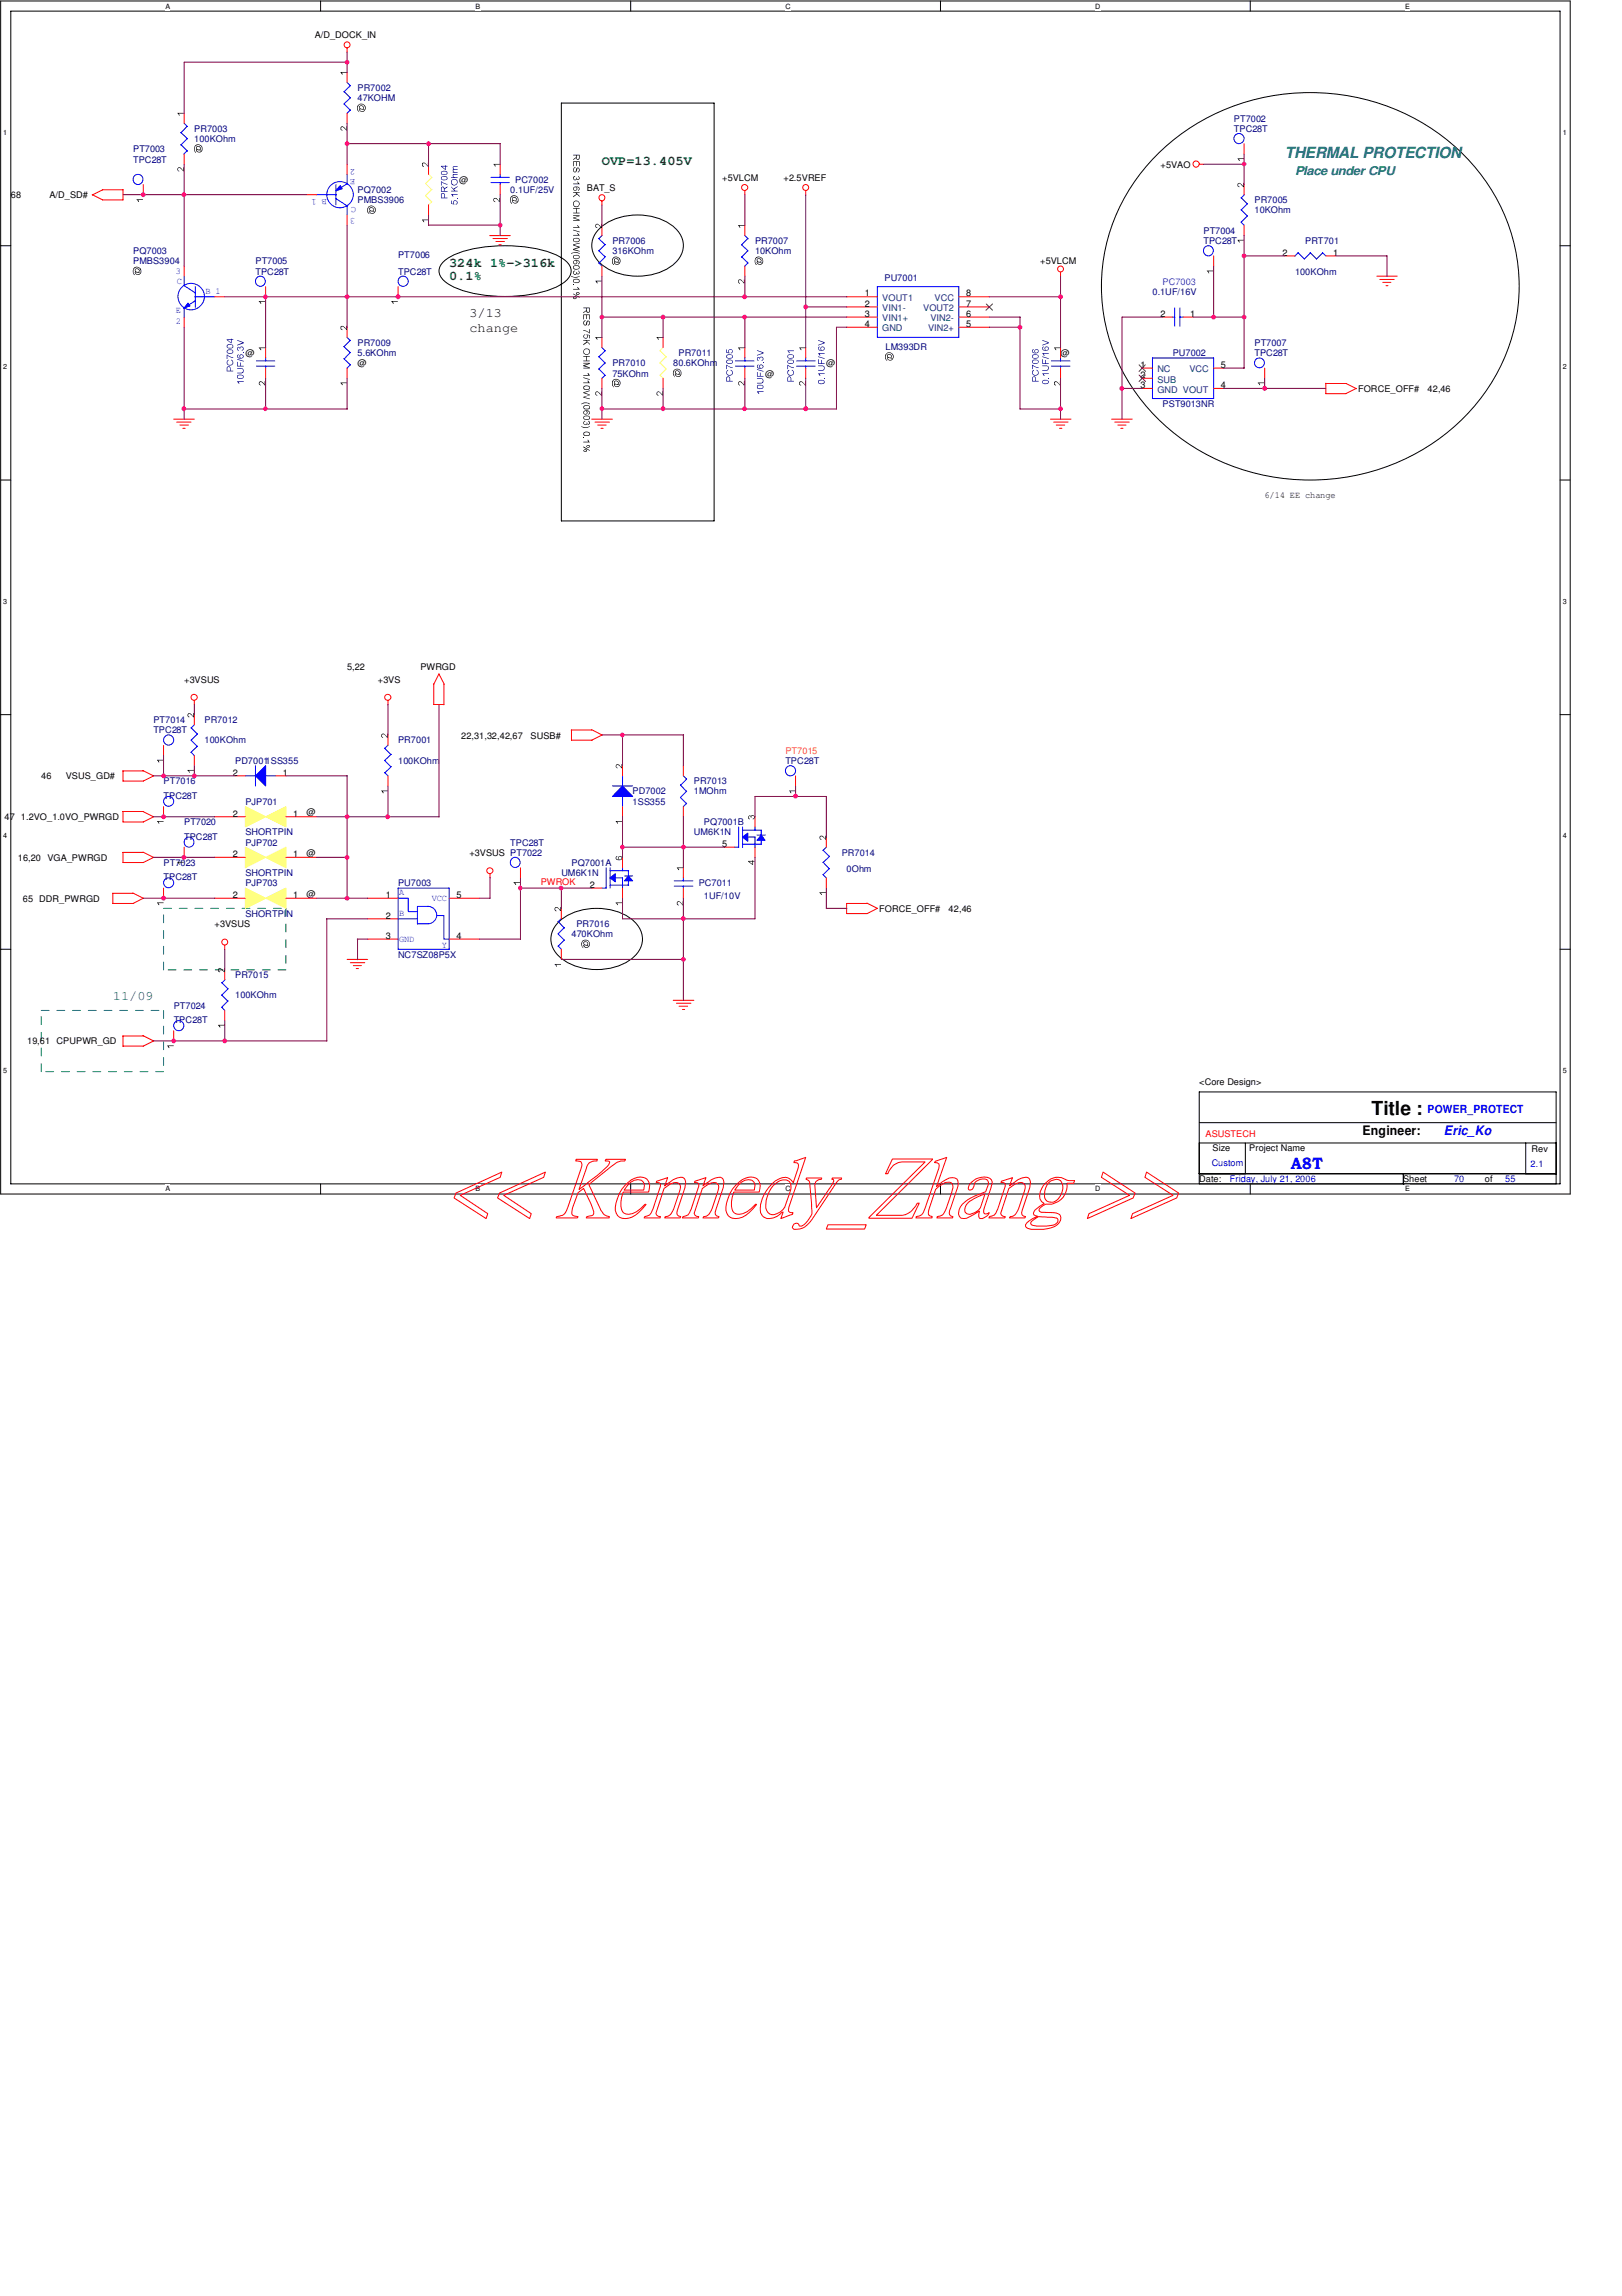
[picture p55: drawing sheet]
<svg xmlns="http://www.w3.org/2000/svg" width="210mm" height="297mm" viewBox="0 0 210 297" stroke-linecap="round" stroke-linejoin="round" font-family="sans-serif">
<defs><g id="words">
<text font-size="2.5" x="177.5" y="144.3">Title :</text>
<text font-size="2.1" fill="#00f" x="167" y="151.2">A8T</text>
<text font-size="2" fill="#008080" x="166.3" y="20.4">THERMAL PROTECTION</text>
<g font-size="1.7" fill="#008000">
<text x="77.9" y="21.3">OVP=13.405V</text>
<text x="58.1" y="34.5">324k 1%-&gt;316k</text>
<text x="58.1" y="36.3">0.1%</text>
</g>
<g font-size="1.7">
<text x="60.7" y="41.1">3/13</text>
<text x="60.7" y="42.9">change</text>
<text x="176.3" y="146.8">Engineer:</text>
</g>
<text font-size="1.7" fill="#008040" x="14.6" y="129.4">11/09</text>
<text font-size="1.7" fill="#00f" x="186.9" y="146.8">Eric_Ko</text>
<text font-size="1.6" fill="#008080" x="167.6" y="22.7">Place under CPU</text>
<text font-size="1.4" fill="#00f" x="184.7" y="143.9">POWER_PROTECT</text>
<g font-size="1.2">
<text x="40.7" y="4.9">A/D_DOCK_IN</text>
<text x="59.4" y="23.7">@</text>
<text x="93.5" y="23.4">+5VLCM</text>
<text x="101.4" y="23.4">+2.5VREF</text>
<text x="150.2" y="21.7">+5VAO</text>
<text x="1.4" y="25.7">68</text>
<text x="6.4" y="25.7">A/D_SD#</text>
<text x="75.9" y="24.7">BAT_S</text>
<text x="134.6" y="34.2">+5VLCM</text>
<text x="166" y="33.1">2</text>
<text x="172.5" y="33.1">1</text>
<text x="111.9" y="38.4">1</text>
<text x="111.9" y="39.7">2</text>
<text x="111.9" y="41">3</text>
<text x="125" y="41">6</text>
<text x="125" y="39.7">7</text>
<text x="125" y="38.4">8</text>
<text x="150.2" y="41">2</text>
<text x="154" y="41">1</text>
<text x="31.7" y="46.1">@</text>
<text x="46.3" y="47.4">@</text>
<text x="106.9" y="47.4">@</text>
<text x="111.9" y="42.3">4</text>
<text x="125" y="42.3">5</text>
<text x="137.2" y="46.1">@</text>
<text x="147.6" y="47.6">1</text>
<text x="158" y="47.6">5</text>
<text x="99" y="48.7">@</text>
<text x="147.6" y="48.9">2</text>
<text x="147.6" y="50.2">3</text>
<text x="158" y="50.2">4</text>
<text x="175.8" y="50.7">FORCE_OFF#</text>
<text x="184.7" y="50.7">42,46</text>
<text x="163.7" y="64.4">6/14 EE change</text>
<text x="23.8" y="88.3">+3VSUS</text>
<text x="44.9" y="86.7">5,22</text>
<text x="48.9" y="88.3">+3VS</text>
<text x="54.4" y="86.7">PWRGD</text>
<text x="59.7" y="95.5">22,31,32,42,67</text>
<text x="68.7" y="95.5">SUSB#</text>
<text x="5.3" y="100.8">46</text>
<text x="8.5" y="100.8">VSUS_GD#</text>
<text x="30.1" y="100.4">2</text>
<text x="36.6" y="100.4">1</text>
<text x=".6" y="106.1">47</text>
<text x="2.7" y="106.1">1.2VO_1.0VO_PWRGD</text>
<text x="30.1" y="105.7">2</text>
<text x="37.9" y="105.7">1</text>
<text x="39.7" y="105.5">@</text>
<text x="2.3" y="111.4">16,20 VGA_PWRGD</text>
<text x="30.1" y="110.9">2</text>
<text x="37.9" y="110.9">1</text>
<text x="39.7" y="110.7">@</text>
<text x="60.7" y="110.7">+3VSUS PT7022</text>
<text x="93.5" y="109.6">5</text>
<text x="3" y="116.7">65 DDR_PWRGD</text>
<text x="27.8" y="120">+3VSUS</text>
<text x="30.1" y="116.2">2</text>
<text x="37.9" y="116.2">1</text>
<text x="39.7" y="116">@</text>
<text x="49.9" y="116.2">1</text>
<text x="49.9" y="118.8">2</text>
<text x="59.1" y="116.2">5</text>
<text x="76.3" y="114.9">2</text>
<text x="113.8" y="118">FORCE_OFF#</text>
<text x="122.8" y="118">42,46</text>
<text x="49.9" y="121.5">3</text>
<text x="59.1" y="121.5">4</text>
<text x="3.5" y="135.1">19,61 CPUPWR_GD</text>
<text x="155.2" y="140.4">&lt;Core Design&gt;</text>
<text x="156.9" y="149">Size</text>
<text x="161.7" y="149">Project Name</text>
<text x="198.2" y="149.1">Rev</text>
<text x="155.2" y="153">Date:</text>
<text x="181.6" y="153">Sheet</text>
<text x="192.2" y="153">of</text>
</g>
<g font-size="1.2" fill="#000080">
<text x="46.3" y="11.8">PR7002</text>
<text x="25.1" y="17.1">PR7003</text>
<text x="46.3" y="13.1">47KOHM</text>
<text x="159.7" y="15.7">PT7002</text>
<text x="159.7" y="17.1">TPC28T</text>
<text x="17.2" y="19.7">PT7003</text>
<text x="17.2" y="21">TPC28T</text>
<text x="25.1" y="18.4">100KOhm</text>
<text x="66.7" y="23.7">PC7002</text>
<text x="46.3" y="25">PQ7002</text>
<text x="46.3" y="26.3">PMBS3906</text>
<text x="66" y="25">0.1UF/25V</text>
<text x="162.3" y="26.3">PR7005</text>
<text x="162.3" y="27.6">10KOhm</text>
<text x="17.2" y="32.9">PQ7003</text>
<text x="17.2" y="34.2">PMBS3904</text>
<text x="33.1" y="34.2">PT7005</text>
<text x="33.1" y="35.5">TPC28T</text>
<text x="51.5" y="33.4">PT7006</text>
<text x="51.5" y="35.5">TPC28T</text>
<text x="79.2" y="31.6">PR7006</text>
<text x="79.2" y="32.9">316KOhm</text>
<text x="97.7" y="31.6">PR7007</text>
<text x="97.7" y="32.9">10KOhm</text>
<text x="155.7" y="30.2">PT7004</text>
<text x="155.7" y="31.6">TPC28T</text>
<text x="167.6" y="35.5">100KOhm</text>
<text x="168.9" y="31.6">PRT701</text>
<text x="114.5" y="36.3">PU7001</text>
<text x="149.1" y="38.2">0.1UF/16V</text>
<text x="46.3" y="44.7">PR7009</text>
<text x="46.3" y="46.1">5.6KOhm</text>
<text x="79.2" y="47.4">PR7010</text>
<text x="87.1" y="47.4">80.6KOhm</text>
<text x="87.8" y="46.1">PR7011</text>
<text x="114.6" y="45.3">LM393DR</text>
<text x="151.8" y="46.1">PU7002</text>
<text x="162.3" y="44.7">PT7007</text>
<text x="162.3" y="46.1">TPC28T</text>
<text x="79.2" y="48.7">75KOhm</text>
<text x="150.5" y="52.7">PST9013NR</text>
<text x="19.9" y="93.6">PT7014</text>
<text x="19.9" y="94.9">TPC28T</text>
<text x="26.5" y="93.6">PR7012</text>
<text x="21.2" y="101.5">PT7016</text>
<text x="26.5" y="96.2">100KOhm</text>
<text x="30.4" y="98.8">PD70011SS355</text>
<text x="51.5" y="96.2">PR7001</text>
<text x="51.5" y="98.8">100KOhm</text>
<text x="89.8" y="101.5">PR7013</text>
<text x="101.6" y="98.8">TPC28T</text>
<text x="21.2" y="103.3">TPC28T</text>
<text x="23.8" y="106.8">PT7020</text>
<text x="31.7" y="104.1">PJP701</text>
<text x="81.9" y="102.8">PD7002</text>
<text x="81.9" y="104.1">1SS355</text>
<text x="89.8" y="102.8">1MOhm</text>
<text x="91.1" y="106.8">PQ7001B</text>
<text x="21.2" y="112">PT7023</text>
<text x="21.2" y="113.9">TPC28T</text>
<text x="23.8" y="108.6">TPC28T</text>
<text x="31.7" y="108.1">SHORTPIN</text>
<text x="31.7" y="109.4">PJP702</text>
<text x="31.7" y="113.4">SHORTPIN</text>
<text x="66" y="109.4">TPC28T</text>
<text x="72.6" y="113.4">UM6K1N</text>
<text x="74" y="112">PQ7001A</text>
<text x="89.8" y="108.1">UM6K1N</text>
<text x="108.9" y="110.7">PR7014</text>
<text x="109.6" y="112.8">0Ohm</text>
<text x="31.7" y="114.7">PJP703</text>
<text x="31.7" y="118.6">SHORTPIN</text>
<text x="51.5" y="114.7">PU7003</text>
<text x="74.6" y="120">PR7016</text>
<text x="90.4" y="114.7">PC7011</text>
<text x="91.1" y="116.2">1UF/10V</text>
<text x="51.5" y="123.9">NC7SZ08P5X</text>
<text x="74" y="121.3">470KOhm</text>
<text x="22.5" y="130.5">PT7024</text>
<text x="30.4" y="126.5">PR7015</text>
<text x="30.4" y="129.2">100KOhm</text>
<text x="22.5" y="132.3">TPC28T</text>
</g>
<g font-size="1.2" fill="#00f">
<text x="46" y="23.2" transform="rotate(-180 46 23.2)">E</text>
<text x="46" y="21.8" transform="rotate(-180 46 21.8)">2</text>
<text x="42.3" y="25.8" transform="rotate(-180 42.3 25.8)">B 1</text>
<text x="46" y="28.2" transform="rotate(-180 46 28.2)">3</text>
<text x="46.1" y="26.8" transform="rotate(-180 46.1 26.8)">C</text>
<text x="22.8" y="35.4">3</text>
<text x="22.8" y="40.5">E</text>
<text x="22.8" y="41.9">2</text>
<text x="22.9" y="36.7">C</text>
<text x="26.6" y="38">B 1</text>
<text x="51.6" y="115.8">A</text>
<text x="51.6" y="118.5">B</text>
<text x="55.9" y="116.6">VCC</text>
<text x="51.6" y="121.9">GND</text>
<text x="57.2" y="122.6">Y</text>
<text x="156.8" y="150.8">Custom</text>
<text x="159.2" y="153">Friday, July 21, 2006</text>
<text x="188.2" y="153">70</text>
<text x="194.8" y="153">55</text>
<text x="198.1" y="151">2.1</text>
</g>
<g font-size="1.2" fill="#004080">
<text x="114.2" y="38.9">VOUT1</text>
<text x="114.2" y="40.3">VIN1-</text>
<text x="114.2" y="41.6">VIN1+</text>
<text x="119.5" y="40.3">VOUT2</text>
<text x="120.4" y="41.6">VIN2-</text>
<text x="120.9" y="38.9">VCC</text>
<text x="114.2" y="42.9">GND</text>
<text x="120.1" y="42.9">VIN2+</text>
<text x="149.8" y="48.2">NC</text>
<text x="149.8" y="49.5">SUB</text>
<text x="149.8" y="50.8">GND VOUT</text>
<text x="153.9" y="48.2">VCC</text>
</g>
<text font-size="1.2" fill="#8000ff" x="150.5" y="36.8">PC7003</text>
<text font-size="1.2" fill="#ff8000" x="101.6" y="97.5">PT7015</text>
<g font-size="1.2" fill="#f00">
<text x="70" y="114.6">PWROK</text>
<text x="156" y="147.1">ASUSTECH</text>
</g>
<g font-size=".9">
<text x="21.4" y="1.1">A</text>
<text x="61.6" y="1.1">B</text>
<text x="101.6" y="1.1">C</text>
<text x="141.7" y="1.1">D</text>
<text x="181.9" y="1.1">E</text>
<text x=".4" y="17.4">1</text>
<text x="202.2" y="17.4">1</text>
<text x=".4" y="47.8">2</text>
<text x="202.2" y="47.8">2</text>
<text x=".4" y="78.1">3</text>
<text x="202.2" y="78.1">3</text>
<text x=".4" y="108.5">4</text>
<text x="202.2" y="108.5">4</text>
<text x=".4" y="138.8">5</text>
<text x="202.2" y="138.8">5</text>
<text x="21.4" y="154.1">A</text>
<text x="61.6" y="154.1">B</text>
<text x="101.6" y="154.1">C</text>
<text x="141.7" y="154.1">D</text>
<text x="181.9" y="154.1">E</text>
</g>
</g></defs>
<path d="M.1 .1h203.1v154.4h-203.1zM1.4 1.4h200.5v151.8h-200.5z" fill="none" stroke="#000" stroke-width=".13"/>
<g fill="#fff">
<path d="M21.4 .3h.7v1.1h-.7z"/>
<path d="M21.4 153.2h.7v1.1h-.7z"/>
</g>
<path d="M41.5 .1v1.3M41.5 153.2v1.3" fill="none" stroke="#000" stroke-width=".13"/>
<g fill="#fff">
<path d="M61.5 .3h.7v1.1h-.7z"/>
<path d="M61.5 153.2h.7v1.1h-.7z"/>
</g>
<path d="M81.6 .1v1.3M81.6 153.2v1.3" fill="none" stroke="#000" stroke-width=".13"/>
<g fill="#fff">
<path d="M101.6 .3h.7v1.1h-.7z"/>
<path d="M101.6 153.2h.7v1.1h-.7z"/>
</g>
<path d="M121.7 .1v1.3M121.7 153.2v1.3" fill="none" stroke="#000" stroke-width=".13"/>
<g fill="#fff">
<path d="M141.7 .3h.8v1.1h-.8z"/>
<path d="M141.7 153.2h.8v1.1h-.8z"/>
</g>
<path d="M161.8 .1v1.3M161.8 153.2v1.3" fill="none" stroke="#000" stroke-width=".13"/>
<g fill="#fff">
<path d="M181.8 .3h.7v1.1h-.7z"/>
<path d="M181.8 153.2h.7v1.1h-.7z"/>
<path d="M.4 16.6h.5v1.1h-.5z"/>
<path d="M202.2 16.6h.6v1.1h-.6z"/>
<path d="M.4 46.9h.5v1.1h-.5z"/>
<path d="M202.2 46.9h.6v1.1h-.6z"/>
</g>
<path d="M.1 31.8h1.3M201.9 31.8h1.3" fill="none" stroke="#000" stroke-width=".13"/>
<g fill="#fff">
<path d="M.4 77.3h.5v1.1h-.5z"/>
<path d="M202.2 77.3h.6v1.1h-.6z"/>
</g>
<path d="M.1 62.1h1.3M201.9 62.1h1.3" fill="none" stroke="#000" stroke-width=".13"/>
<g fill="#fff">
<path d="M.4 107.6h.5v1.1h-.5z"/>
<path d="M202.2 107.6h.6v1.1h-.6z"/>
</g>
<path d="M.1 92.5h1.3M201.9 92.5h1.3" fill="none" stroke="#000" stroke-width=".13"/>
<g fill="#fff">
<path d="M.4 137.9h.5v1.1h-.5z"/>
<path d="M202.2 137.9h.6v1.1h-.6z"/>
</g>
<g fill="none" stroke="#000" stroke-width=".13">
<path d="M72.6 13.3h19.8v54.1h-19.8zM149.8 20a28.5 28.5 0 0 1 39.6 0 23.8 23.8 0 0 1-1.4 35.4 28.5 28.5 0 0 1-38.2-1.3 23.7 23.7 0 0 1 0-34.1zM57.2 34a9.1 9.1 0 0 1 5.5-2 18.1 18.1 0 0 1 9.6 1.1 2.49 2.49 0 0 1 1.6 2 2.52 2.52 0 0 1-1.6 1.9 18.1 18.1 0 0 1-10.9 1 8.2 8.2 0 0 1-4.2-1.9 1.46 1.46 0 0 1 0-2.1zM77.4 29.8a7.6 7.6 0 0 1 8.1-1.4 4 4 0 0 1 2.9 3.3 4 4 0 0 1-2.9 3.5 8.1 8.1 0 0 1-7.5-.9 2.99 2.99 0 0 1-.6-4.5zM72.1 119.5a7.6 7.6 0 0 1 8.1-1.4 4 4 0 0 1 2.9 3.4 4 4 0 0 1-2.9 3.4 8.1 8.1 0 0 1-7.5-.9 2.98 2.98 0 0 1-.6-4.5zM.1 122.8h1.3M201.9 122.8h1.3M155.2 141.3h46.2v11.9h-46.2zM155.2 151.8h46.2M155.2 147.9h6v3.9M155.2 145.2h46.2M161.3 147.9h40.1"/>
<path d="M181.6 151.8v1.4M197.4 147.9v3.9"/>
</g>
<path d="M21.2 117.5h15.8M37 117.5v8M5.3 130.7h15.9M5.3 138.6v-7.9M21.2 130.7v7.9M21.2 138.6h-15.9M21.2 125.5v-8M37 125.5h-15.8" fill="none" stroke="#008040" stroke-width=".13" stroke-dasharray="1 1 1 1 1 1 1 1"/>
<g fill="none" stroke="#f00" stroke-width=".13">
<path d="M44.9 6.2v.6M63.4 30.5h2.6M63.8 30.9h1.9M64.2 31.2h1.1M64.6 31.7h.3M77.9 26v.5M96.4 24.7v.5M104.3 24.7v.5M137.2 35.2v.6M155.2 21.3h.5M178.2 35.7h2.6M178.6 36.2h1.8"/>
<path d="M178.9 36.5h1.1M179.4 37h.2M22.5 54.2h2.6M22.9 54.6h1.8M23.3 55h1.1M23.7 55.4h.3M76.6 54.2h2.6M77 54.6h1.9M77.3 55h1.1M77.8 55.4h.3M135.9 54.2h2.7M136.4 54.6h1.8"/>
<path d="M136.7 55h1.1M137.1 55.4h.3M143.8 54.2h2.7M144.3 54.6h1.8M144.7 55h1M145 55.4h.3M25.1 90.6v.6M50.2 90.6v.6M63.4 113v.6M72.6 117.5v1.4M29.1 122.3v.6M44.9 124.1h2.7"/>
<path d="M45.3 124.5h1.9M45.7 124.9h1.1M46.1 125.3h.3M72.6 122.8v1.3M87.1 129.4h2.7M87.5 129.8h1.9M87.9 130.2h1.1M88.3 130.6h.3"/>
<circle cx="44.9" cy="5.8" r=".38"/>
<circle cx="77.9" cy="25.6" r=".39"/>
<circle cx="96.4" cy="24.3" r=".4"/>
<circle cx="104.3" cy="24.3" r=".38"/>
<circle cx="137.2" cy="34.8" r=".38"/>
<circle cx="154.8" cy="21.2" r=".4"/>
<circle cx="25.1" cy="90.2" r=".4"/>
<circle cx="50.2" cy="90.2" r=".4"/>
<circle cx="63.4" cy="112.6" r=".39"/>
<circle cx="29.1" cy="121.9" r=".38"/>
</g>
<path d="M72.2 119.2l.8 .9M72.6 118.8l-.4 .5M72.2 122.4l.4 .4M73 120l-.8 .8 .8 .8-.8 .8" fill="none" stroke="#00f" stroke-width=".13"/>
<g fill="#000">
<path d="M71.8 117.4a.58 .58 0 0 1 .7 .4v-.5h.1v.6l-.1-.1a.4 .4 0 0 0-.6-.3l.1 .4-.2-.2zM71.8 124.7h.8v.1h-.6l.1 .3h-.1z"/>
<path d="M75.4 121.7a.68 .68 0 0 0 .1 1 .57 .57 0 0 1-.1-.7 .57 .57 0 0 1 .6-.3 .41 .41 0 0 1 .2 .6 .41 .41 0 0 1-.5 .1l-.1-.1 .5 .1-.1-.1a.3 .3 0 0 0-.1-.5 .3 .3 0 0 0-.4 .3l.1 .1h-.1a.41 .41 0 0 0 .5 .5 .41 .41 0 0 0 .3-.6 .57 .57 0 0 0-.9-.4zM75.6 122.1a.21 .21 0 0 1 .4 0 .21 .21 0 0 1-.4 0z"/>
</g>
<path d="M34.4 116.2l2.6-1.3v2.6z" fill="#ffff80"/>
<path d="M34.4 116.2l2.6-1.3v2.6z" fill="none" stroke="#ffff80" stroke-width=".13"/>
<path d="M31.7 114.9l2.7 1.3-2.7 1.3z" fill="#ffff80"/>
<path d="M31.7 114.9l2.7 1.3-2.7 1.3z" fill="none" stroke="#ffff80" stroke-width=".13"/>
<path d="M96.4 29.1v1.4M96.4 34.4v1.3M161 23.9v1.3M161 29.1v1.4M166.3 33.1h1.3M171.6 33.1h1.3M50.2 95.1v1.3M27.8 116.2h3.9M37 116.2h4M50.2 100.4v1.3M103 100.4v1.3" fill="none" stroke="#f00" stroke-width=".13"/>
<g fill="none" stroke="#00f" stroke-width=".13">
<path d="M96 33.2l.8 .8M96.4 30.5l.4 .4M96.8 34l-.4 .5M96.8 32.4l-.8 .9M96.8 30.9l-.8 .8 .8 .8M160.6 25.6l.8 .8-.8 .8M160.6 27.1l.8 .8-.8 .8 .4 .4M161 25.2l-.4 .4M168 32.7l-.4 .4M168 32.7l.8 .8M169.5 32.7l.8 .8M169.6 32.7l-.8 .8"/>
<path d="M171.2 32.7l-.9 .8M171.2 32.7l.4 .4M49.8 99.9l.4 .5M50.2 96.4l-.4 .4 .8 .8M50.6 97.6l-.8 .8 .8 .8M50.6 99.2l-.8 .8M78.4 112.3v2.6h-.5M79 112.3v2.6"/>
<circle cx="102.3" cy="99.7" r=".66"/>
</g>
<g fill="#000">
<path d="M95.5 29.1h.9v.1h-.7l.1 .3h-.1zM95.6 36.2a.58 .58 0 0 1 .7 .4v-.4h.1v.5l-.2-.1a.37 .37 0 0 0-.6-.3l.2 .4-.3-.2zM160.1 31h.9v.1h-.7l.1 .3zM160.2 23.7a.56 .56 0 0 1 .7 .4v-.4h.1v.5l-.5-.4a.19 .19 0 0 0-.3 .1 .19 .19 0 0 0 .2 .2v.1a.29 .29 0 0 1-.2-.5zM49.4 95a.5 .5 0 0 1 .7 .3v-.4h.1v.6l-.2-.1a.38 .38 0 0 0-.6-.3l.2 .4-.3-.2zM49.3 102.3h.9v.1h-.7l.2 .2h-.2zM102.1 102.3h.9v.1h-.7l.1 .2h-.1z"/>
<path d="M97.8 33.4a.66 .66 0 0 0 .1 .9 .54 .54 0 0 1-.1-.7 .54 .54 0 0 1 .6-.2 .4 .4 0 0 1 .3 .6 .4 .4 0 0 1-.7 0v-.1l.6 .1v-.1h-.2a.29 .29 0 0 0 .1-.4 .29 .29 0 0 0-.4-.1 .29 .29 0 0 0-.1 .4l-.1 .1a.44 .44 0 0 0 .6 .3 .44 .44 0 0 0 .2-.6 .58 .58 0 0 0-.9-.2zM98 33.5h.2a.22 .22 0 0 1 .3 .2 .22 .22 0 0 1-.2 .2 .22 .22 0 0 1-.3-.2z"/>
</g>
<path d="M79 113.6l.6-.6v1.1z" fill="#00f"/>
<path d="M79 113.6l.6-.6v1.1zM79 114.5h1.6M79.6 113.6h1v1.3M80.6 112.2v.4h-1.6" fill="none" stroke="#00f" stroke-width=".13"/>
<path d="M81.3 113.3l.6 .7h-1.1z" fill="#00f"/>
<g fill="none" stroke="#00f" stroke-width=".13">
<path d="M77.5 30.9l.8 .8M77.5 32.4l.8 .8-.8 .8M77.5 34l.4 .4M77.9 30.4l-.4 .5M78.3 31.6l-.8 .8M77.5 47.8l.8 .8-.4 .3M77.5 46.1l.8 .9M77.9 45l.4 .4-.8 .8M78.3 46.9l-.8 .9M80.6 114.5h.8M80.6 112.6h.8M80.8 113.3h1.1"/>
<path d="M81.3 113.3l.6 .7h-1.1zM81.3 112.6v.7M81.3 114v.5"/>
</g>
<path d="M77.9 29.1v1.4M77.9 34.4v1.3M77.9 43.6v1.4M77.9 48.9v1.3M76.6 114.9h1.3M80.6 110.9v1.4M80.6 114.9v1.3" fill="none" stroke="#f00" stroke-width=".13"/>
<g fill="#000">
<path d="M73.9 32.8a.83 .83 0 0 1 1.1 .1 1.1 1.1 0 0 0-1.1 0zM74.1 36.8h.2v.1h-.2zM74.2 20.9h.8v.6h-.1v-.5h-.3v.5h-.1v-.5h-.2v.5h-.1zM74.2 24.8h.8v.1h-.4l.4 .5v.1l-.3-.4-.5 .4v-.1l.4-.3-.1-.2h-.3zM74.2 26.9h.8v.1h-.4v.5h.4v.1h-.8v-.1h.3v-.5h-.3zM74.2 27.9h.8v.1l-.7 .2 .7 .2v.2h-.8v-.1h.7l-.7-.3 .7-.3h-.7zM74.2 29.7l.8 .3v.1l-.8-.3zM74.2 31.6l.8-.2v.1l-.7 .2 .7 .2v.1l-.7 .3 .7 .2v.1l-.8-.3v-.1l.7-.2-.7-.3zM73.9 35.7a1.07 1.07 0 0 0 1.1 0 .72 .72 0 0 1-1.1 0zM74.2 22.9l.2-.1v.1a.19 .19 0 0 0-.1 .2 .19 .19 0 0 0 .3 0v-.1h.1a.13 .13 0 0 0 0 .2 .13 .13 0 0 0 .2-.1l-.1-.3a.24 .24 0 0 1 .2 .3 .24 .24 0 0 1-.4 .1 .27 .27 0 0 1-.4 .1 .27 .27 0 0 1 0-.4zM74.2 35.1l.2-.1v.1a.18 .18 0 0 0-.1 .3 .18 .18 0 0 0 .3 0v-.2l.1 .1a.14 .14 0 0 0 .2 .1 .14 .14 0 0 0 0-.2l-.1-.2a.23 .23 0 0 1 .2 .3 .23 .23 0 0 1-.4 .1 .26 .26 0 0 1-.4 .1 .26 .26 0 0 1 0-.4zM74.3 21.7l.2-.1v.1a.24 .24 0 0 0-.3 .3 .24 .24 0 0 0 .3 .2v-.1a.28 .28 0 0 1 .3-.4 .28 .28 0 0 1 .2 .4l-.2 .2v-.1a.24 .24 0 0 0 .1-.2 .24 .24 0 0 0-.2-.2v.1a.29 .29 0 0 1-.1 .3 .29 .29 0 0 1-.4 0v-.3z"/>
<path d="M74.2 23.7h.6l-.1-.2h.1l.2 .3h-.8zM74.2 29.4h.6l-.1-.3h.1l.2 .4h-.8zM74.2 30.4h.6l-.1-.3h.1l.2 .4h-.8zM74.2 37.4h.6l-.1-.3h.1l.2 .4h-.8zM77 36.3h.9v.1h-.7l.1 .3zM77.1 29a.56 .56 0 0 1 .7 .4v-.4h.1v.5l-.2-.1a.37 .37 0 0 0-.6-.3v.2l.2 .2a.29 .29 0 0 1-.2-.5zM75.2 52.2a.83 .83 0 0 1 1.1 .1 .87 .87 0 0 0-1.1 0zM75.5 40.7h.8v.6h-.1v-.5h-.3v.5v-.5h-.3v.5h-.1zM75.5 44h.8v.1h-.4l.4 .4v.1l-.3-.3-.5 .4v-.2l.4-.3-.1-.1h-.3zM75.5 46.1h.8h-.4v.6h.4h-.8h.4v-.6h-.4zM75.5 46.9h.8v.2l-.7 .2 .7 .2v.2h-.8v-.1h.7l-.7-.2v-.2l.7-.2h-.7zM75.5 48.8l.8 .3-.8-.2z"/>
<path d="M75.5 50.8l.8-.3v.1l-.7 .2 .7 .3-.7 .3 .7 .2-.8-.2 .7-.3-.7-.3zM75.2 55.1a.97 .97 0 0 0 1.1 0 .72 .72 0 0 1-1.1 0zM75.5 56.6h.1v.1h-.1zM75.6 43.3h.1a.2 .2 0 0 0 0 .4 .2 .2 0 0 0 .3 0 .21 .21 0 0 0-.1-.4h.4v.5h-.1v-.4l-.2-.1a.29 .29 0 0 1 0 .5 .29 .29 0 0 1-.5-.1 .29 .29 0 0 1 .1-.4zM75.6 54.5l.1-.1v.1a.2 .2 0 0 0-.2 .2 .2 .2 0 0 0 .2 .2 .2 .2 0 0 0 .2-.2h.1a.14 .14 0 0 0 .1 .1 .14 .14 0 0 0 .1 0l-.1-.4a.25 .25 0 0 1 .3 .4 .25 .25 0 0 1-.5 0 .25 .25 0 0 1-.3 .1 .25 .25 0 0 1 0-.4zM75.6 41.5l.2-.1v.1a.23 .23 0 0 0-.2 .3 .23 .23 0 0 0 .2 .2 .32 .32 0 0 1 .1-.4 .32 .32 0 0 1 .3-.1 .36 .36 0 0 1-.1 .6v-.1a.21 .21 0 0 0 .2-.2 .21 .21 0 0 0-.3-.2 .36 .36 0 0 1-.3 .5 .37 .37 0 0 1-.1-.6zM75.5 42.7l.4 .1 .3 .3v-.5h.1v.5l-.4-.2-.4-.1zM75.5 48.5h.7l-.2-.2h.1l.2 .3h-.8zM75.5 49.5h.7l-.2-.3h.1l.2 .4h-.8zM75.5 57.1h.7l-.2-.2h.1l.2 .3h-.8zM77 43.6h.9v.1h-.7l.1 .2zM77.1 50.7a.56 .56 0 0 1 .7 .4v-.5h.1v.6h-.1l-.4-.4a.19 .19 0 0 0-.3 0 .19 .19 0 0 0 .2 .3v.1l-.2-.1z"/>
<path d="M79.7 116.8h.8h-.7l.2 .2-.1 .1z"/>
<path d="M74.2 20v.1h.3v.3l-.3 .3 .3-.3a.24 .24 0 0 0 .3 .3 .24 .24 0 0 0 .2-.3v-.4zM74.6 20.1h.3v.4a.15 .15 0 0 1-.2 .1 .15 .15 0 0 1-.1-.2z"/>
<path d="M74.2 30.9a.35 .35 0 0 0 .1 .4 .35 .35 0 0 0 .4 0 .29 .29 0 0 0 .3-.3 .29 .29 0 0 0-.4-.2zM74.3 30.9h.5l.1 .1v.1l-.1 .1h-.5z"/>
<path d="M74.2 33.1a.4 .4 0 0 0 .2 .4 .4 .4 0 0 0 .5-.1 .28 .28 0 0 0 .1-.3 .28 .28 0 0 0-.4-.1zM74.3 33.1h.5l.1 .1v.1a.35 .35 0 0 1-.4 .2 .35 .35 0 0 1-.2-.3z"/>
<path d="M74.2 34.4a.4 .4 0 0 0 .2 .5 .4 .4 0 0 0 .5-.1 .28 .28 0 0 0 .1-.4 .28 .28 0 0 0-.4-.1zM74.3 34.5l.5-.1 .1 .2a.38 .38 0 0 1-.3 .2 .38 .38 0 0 1-.3-.2z"/>
<path d="M74.2 36.2a.35 .35 0 0 0 .1 .4 .35 .35 0 0 0 .4 0 .29 .29 0 0 0 .3-.3 .29 .29 0 0 0-.4-.2zM74.3 36.2h.5l.1 .2a.42 .42 0 0 1-.6 0z"/>
<path d="M74.1 26.4a.45 .45 0 0 0 .9 0 .45 .45 0 0 0-.9 0zM74.3 26.4a.35 .35 0 0 1 .6 0 .35 .35 0 0 1-.6 0z"/>
<path d="M74.6 37.8a.2 .2 0 0 0 .2 .3 .2 .2 0 0 0 .1-.3zM74.6 38a.14 .14 0 0 1 .2-.1 .14 .14 0 0 1 .1 .1l-.2 .1zM74.2 38v.1l.8 .4v-.1zM74.2 38.4a.2 .2 0 0 0 .2 .3 .2 .2 0 0 0 .1-.3zM74.3 38.5a.15 .15 0 0 1 .1-.1 .15 .15 0 0 1 .1 .2h-.2z"/>
<path d="M74.3 24.2a.26 .26 0 0 0-.1 .4 .26 .26 0 0 0 .4 0 .26 .26 0 0 0 0-.4 .22 .22 0 0 1 .3 .1 .22 .22 0 0 1-.1 .3v.1l.2-.2v-.2a.54 .54 0 0 0-.7-.1zM74.2 24.4a.21 .21 0 0 1 .4 0 .21 .21 0 0 1-.4 0z"/>
<path d="M74.3 33.7a.26 .26 0 0 0-.1 .4 .26 .26 0 0 0 .4 0 .26 .26 0 0 0 0-.4 .22 .22 0 0 1 .3 .1 .22 .22 0 0 1-.1 .3v.1l.2-.1-.1-.4h-.4zM74.2 33.9a.21 .21 0 0 1 .4 0 .21 .21 0 0 1-.4 0z"/>
<path d="M75.5 39.8v.1h.4v.2l-.4 .3v.1l.4-.3a.24 .24 0 0 0 .2 .3 .24 .24 0 0 0 .2-.3v-.4zM75.9 39.9h.3v.4a.16 .16 0 0 1-.2 .1 .16 .16 0 0 1-.1-.3z"/>
<path d="M79.3 33.4a.65 .65 0 0 0 .2 .9 .56 .56 0 0 1-.2-.6 .56 .56 0 0 1 .5-.4 .42 .42 0 0 1 .4 .6 .42 .42 0 0 1-.7 .1l.1-.1 .5 .1v-.1h-.1a.29 .29 0 0 0-.2-.5 .29 .29 0 0 0-.3 .3v.1v.1a.39 .39 0 0 0 .3 .4 .39 .39 0 0 0 .4-.3 .57 .57 0 0 0-.1-.7 .57 .57 0 0 0-.8 .1zM79.6 33.5h.1a.23 .23 0 0 1 .3 .1 .23 .23 0 0 1-.2 .3 .23 .23 0 0 1-.2-.1z"/>
<path d="M75.6 50a.29 .29 0 0 0-.1 .3 .29 .29 0 0 0 .4 .1 .3 .3 0 0 0 .4-.3 .3 .3 0 0 0-.4-.2zM75.6 50h.3l.3 .1a.35 .35 0 0 1-.3 .3 .35 .35 0 0 1-.3-.2z"/>
<path d="M75.6 52.5a.33 .33 0 0 0 0 .4 .33 .33 0 0 0 .4 .1 .3 .3 0 0 0 .3-.4 .3 .3 0 0 0-.4-.2zM75.6 52.6a.35 .35 0 0 1 .4-.1 .35 .35 0 0 1 .2 .3l-.1 .1h-.4l-.1-.1z"/>
<path d="M75.6 53.8a.29 .29 0 0 0-.1 .4 .29 .29 0 0 0 .4 .1 .3 .3 0 0 0 .4-.3 .3 .3 0 0 0-.4-.2zM75.6 53.9l.3-.1 .3 .2a.35 .35 0 0 1-.3 .3 .35 .35 0 0 1-.3-.2z"/>
<path d="M75.6 55.9a.29 .29 0 0 0-.1 .4 .29 .29 0 0 0 .4 .1 .3 .3 0 0 0 .4-.3 .3 .3 0 0 0-.4-.3zM75.6 56l.3-.1 .3 .2a.35 .35 0 0 1-.3 .3 .35 .35 0 0 1-.3-.3z"/>
<path d="M75.5 45.5a.43 .43 0 0 0 .8 0 .43 .43 0 0 0-.8 0zM75.6 45.5a.35 .35 0 0 1 .7 0 .35 .35 0 0 1-.7 0z"/>
<path d="M75.9 57.7a.21 .21 0 0 0 .2 .2 .21 .21 0 0 0 .2-.3h-.2zM76 57.7h.1l.1 .1h-.2zM75.5 57.7v.2l.8 .4zM75.5 58.2a.21 .21 0 0 0 .3 .3 .21 .21 0 0 0 .1-.3l-.2-.1zM75.6 58.3a.16 .16 0 0 1 .1-.1 .16 .16 0 0 1 .2 .1l-.3 .1z"/>
<path d="M75.6 53.2a.27 .27 0 0 0 0 .4 .27 .27 0 0 0 .3 0 .27 .27 0 0 0 0-.4 .21 .21 0 0 1 .3 .1 .21 .21 0 0 1-.1 .3h.2v-.3a.52 .52 0 0 0-.7-.1zM75.6 53.4a.19 .19 0 0 1 .3 0 .19 .19 0 0 1-.3 0z"/>
<path d="M79.4 49.1a.69 .69 0 0 0 .1 1 .68 .68 0 0 1 .1-1 .44 .44 0 0 1 .6 .4 .44 .44 0 0 1-.7 .4v-.2l.6 .1-.1-.1a.3 .3 0 0 0-.1-.4 .3 .3 0 0 0-.4 .1v.3a.43 .43 0 0 0 .4 .4 .43 .43 0 0 0 .4-.5 .58 .58 0 0 0-.9-.5zM79.5 49.4h.4a.19 .19 0 0 1 .1 .3 .19 .19 0 0 1-.3-.1z"/>
<path d="M79.7 110.8v.1a.42 .42 0 0 0 .4 .4 .42 .42 0 0 0 .4-.3 .26 .26 0 0 0-.4-.2 .26 .26 0 0 0 0 .4 .22 .22 0 0 1-.3-.1 .22 .22 0 0 1 .1-.3v-.1zM80 111a.2 .2 0 0 1 .4 0 .2 .2 0 0 1-.4 0z"/>
</g>
<path d="M34.4 105.7l2.6-1.3v2.6z" fill="#ffff80"/>
<path d="M34.4 105.7l2.6-1.3v2.6z" fill="none" stroke="#ffff80" stroke-width=".13"/>
<path d="M31.7 104.4l2.7 1.3-2.7 1.3z" fill="#ffff80"/>
<path d="M31.7 104.4l2.7 1.3-2.7 1.3z" fill="none" stroke="#ffff80" stroke-width=".13"/>
<path d="M18.5 23.9v1.3M34.4 37.1v1.3M64.7 21.3v1.3M64.7 23.9v1.3M25.1 92.5v1.3M25.1 97.7v1.4M88.4 99.1v1.3M21.2 114.9v1.3M27.8 105.7h3.9M37 105.7h4M88.4 104.4v1.3M22.5 133.3v1.4" fill="none" stroke="#f00" stroke-width=".13"/>
<g fill="none" stroke="#00f" stroke-width=".13">
<path d="M41 25.2h2.5M43.5 23.9v2.6M43.5 25.7l1.4 .9v1.2M44.9 22.5v1.2M45 23.7l-1.5 1M63.5 22.9h2.4M63.5 23.6h2.4M64.7 22.5v.4M64.7 23.6v.3M24.7 94.1l.8 .9M25.1 93.8l-.4 .4M25.6 95l-.9 .8 .8 .8"/>
<path d="M25.6 96.5l-.9 .8 .4 .4M88.1 101.6l.8 .8M88.4 100.4l.5 .4-.8 .8M88.9 102.4l-.8 .8 .8 .8M88.9 103.9l-.5 .5"/>
<circle cx="17.9" cy="23.2" r=".65"/>
<circle cx="33.7" cy="36.4" r=".65"/>
<circle cx="44" cy="25.2" r="1.71"/>
<circle cx="21.8" cy="114.2" r=".65"/>
<circle cx="23.1" cy="132.7" r=".65"/>
</g>
<g fill="#000">
<path d="M17.7 25.8h.8v.1h-.6l.1 .2h-.1zM33.5 38.9h.8v.1h-.6l.1 .3h-.1zM63.8 21.2h.9v.1h-.7l.1 .2zM63.9 25.7a.58 .58 0 0 1 .7 .3v-.4h.1v.6l-.2-.2a.38 .38 0 0 0-.6-.2l.2 .4-.2-.2zM24.3 99.6h.8v.1h-.6l.1 .2h-.1zM24.3 92.3a.49 .49 0 0 1 .7 .4v-.5h.1v.6l-.5-.4a.17 .17 0 0 0-.2 .1 .17 .17 0 0 0 .1 .2v.1h-.1l-.1-.2zM20.3 116.8h.9h-.7l.1 .2-.1 .1zM21.6 135.3h.9h-.7l.1 .3h-.1z"/>
<path d="M66.1 25.4a.66 .66 0 0 0 .2 1 .56 .56 0 0 1-.2-.7 .56 .56 0 0 1 .7-.3 .41 .41 0 0 1 .2 .6 .41 .41 0 0 1-.7 .1l.2-.1 .4 .1v-.1h-.1a.29 .29 0 0 0 0-.4 .29 .29 0 0 0-.4-.1 .29 .29 0 0 0-.1 .4 .43 .43 0 0 0 .5 .4 .43 .43 0 0 0 .3-.6 .56 .56 0 0 0-1-.3zM66.4 25.6h.1a.22 .22 0 0 1 .3 .1 .22 .22 0 0 1-.1 .3 .22 .22 0 0 1-.3-.2z"/>
</g>
<path d="M44 24l.3 .4-.8 .3z" fill="#00f"/>
<g fill="none" stroke="#00f" stroke-width=".13">
<path d="M44 24l.3 .4-.8 .3zM44.5 44.8l.8 .8M44.5 46.4l.8 .8-.4 .4M44.9 43.6l.4 .5M45.3 44l-.8 .8M45.3 45.6l-.8 .8M95 109.6h.6M95.6 107v2.6M96.1 107v2.6"/>
<circle cx="21.8" cy="95.7" r=".66"/>
</g>
<g fill="#000">
<path d="M44.1 49.5h.8v.1h-.7l.2 .2h-.1zM44.1 42.2a.65 .65 0 0 1 .7 .4v-.4h.1v.5l-.2-.1a.38 .38 0 0 0-.5-.2l.1 .3a.32 .32 0 0 1-.2-.5zM20.3 98.3h.9v.1h-.7l.1 .2h-.1z"/>
<path d="M47.7 26.8a.64 .64 0 0 0 .1 .9 .56 .56 0 0 1-.2-.6 .56 .56 0 0 1 .6-.4 .42 .42 0 0 1 .3 .6 .42 .42 0 0 1-.6 .1v-.1l.5 .1v-.1h-.1a.3 .3 0 0 0-.1-.5 .3 .3 0 0 0-.4 .2l.1 .2-.1 .1a.45 .45 0 0 0 .6 .3 .45 .45 0 0 0 .2-.7 .55 .55 0 0 0-.9-.1zM48 26.9a.23 .23 0 0 1 .3 .1 .23 .23 0 0 1-.1 .3 .23 .23 0 0 1-.3-.1z"/>
</g>
<path d="M39.7 25.2h1.3M44.9 21.3v1.3M44.9 27.8v1.3M44.9 42.3v1.3M44.9 47.6v1.3M21.2 96.4v1.3" fill="none" stroke="#f00" stroke-width=".13"/>
<path d="M96.1 108.3l.7-.5v1z" fill="#00f"/>
<path d="M96.1 108.3l.7-.5v1zM96.1 109.2h1.6M96.8 108.3h.9v1.3M97.7 107v.4h-1.6" fill="none" stroke="#00f" stroke-width=".13"/>
<path d="M98.5 108l.5 .7h-1z" fill="#00f"/>
<g fill="none" stroke="#00f" stroke-width=".13">
<path d="M152 39.8v2.4M152.7 39.8v2.4M95.2 46.7h2.4M95.2 47.4h2.4M96.4 46.3v.4M96.4 47.4v.2M149.1 46.3h8v5.3h-8zM151.8 41h.2M152.7 41h.4M97.7 107.4h.8v.7M98 108h1.1M98.5 108l.5 .7h-1z"/>
<path d="M98.5 108.7v.5h-.8"/>
</g>
<path d="M147.8 47.6h1.3M147.8 48.9h1.3M147.8 50.2h1.3M150.5 41h1.3M153.1 41h1.3M157.1 47.6h1.3M157.1 50.2h1.3M93.7 109.6h1.3M97.7 105.7v1.3M97.7 109.6v1.3" fill="none" stroke="#f00" stroke-width=".13"/>
<g fill="#000">
<path d="M96.9 105.6l.2-.1 .1 .1a.26 .26 0 0 1 .5 0 .26 .26 0 0 1-.3 .4v-.1a.19 .19 0 0 0 .2-.3 .2 .2 0 0 0-.4 0v.2l-.1-.2a.16 .16 0 0 0-.2 .1 .16 .16 0 0 0 .1 .2v.1h-.1l-.1-.2z"/>
<path d="M96.8 111.4l.6 .5h.1v-.4h.2v-.1h-.2v-.1l-.1 .1zM96.9 111.5h.5v.3z"/>
</g>
<path d="M147.4 47.2l.9 .8M147.4 48.5l.9 .9M148.2 47.2l-.8 .8M148.2 48.5l-.8 .9" fill="none" stroke="#804000" stroke-width=".13"/>
<g fill="#000080">
<path d="M94.1 48l.1-.2a.41 .41 0 0 0 0 .6 .33 .33 0 0 0 .5 0 .33 .33 0 0 0-.2-.5l.1-.1a.41 .41 0 0 1 .2 .6 .41 .41 0 0 1-.6 .1 .41 .41 0 0 1-.1-.5z"/>
<path d="M94 47.2l.8 .3v.1l-.7-.3v.5h-.1z"/>
<path d="M94 45.2h.1v.4h.2a.29 .29 0 0 1 0-.4 .29 .29 0 0 1 .5 .1 .29 .29 0 0 1-.2 .4v-.1a.22 .22 0 0 0 .1-.3 .22 .22 0 0 0-.4 0 .22 .22 0 0 0 .1 .3v.1l-.4-.1z"/>
<path d="M98 50.6h.8v.1h-.7l.2 .3h-.1z"/>
<path d="M98 48.9h.4a.34 .34 0 0 1 .4 .4 .34 .34 0 0 1-.4 .3h-.4v-.1h.4a.26 .26 0 0 0 .3-.2 .26 .26 0 0 0-.3-.3h-.4z"/>
<path d="M98 48.1v.5h.3v-.4h.1v.4h.4v.1h-.8z"/>
<path d="M98 47.8l.8 .2v.1l-.8-.3z"/>
<path d="M98.7 46.9h.1v.1h-.1z"/>
<path d="M98 46.3l.2-.1 .1 .1a.27 .27 0 0 1 .5 0 .27 .27 0 0 1-.2 .4v-.1a.19 .19 0 0 0 .1-.2 .19 .19 0 0 0-.2-.2 .19 .19 0 0 0-.2 .2v.1a.16 .16 0 0 0-.1-.2 .16 .16 0 0 0-.2 .1 .16 .16 0 0 0 .1 .2l.1 .1-.2-.2z"/>
<path d="M98 45.3l.8 .3v.1l-.8 .3v-.1l.7-.3-.7-.2z"/>
<path d="M94.1 48.8l-.1 .6h.8v-.1h-.3a.41 .41 0 0 0-.3-.6zM94.1 48.9l.1-.1 .2 .1v.4h-.3z"/>
<path d="M94 46.6a.3 .3 0 0 0 0 .4 .3 .3 0 0 0 .4 .1l.4-.1a.35 .35 0 0 0-.1-.4 .35 .35 0 0 0-.4-.1zM94.1 46.7l.5-.1 .1 .1a.35 .35 0 0 1-.2 .3 .35 .35 0 0 1-.4-.1z"/>
<path d="M94 45.9a.3 .3 0 0 0 0 .4 .3 .3 0 0 0 .4 .1l.4-.1a.35 .35 0 0 0-.1-.4 .35 .35 0 0 0-.4-.1zM94.1 46l.5-.1 .1 .1a.35 .35 0 0 1-.2 .4 .35 .35 0 0 1-.4-.2z"/>
<path d="M98 49.9a.31 .31 0 0 0 0 .3 .31 .31 0 0 0 .4 .1l.3-.1a.29 .29 0 0 0 0-.3 .29 .29 0 0 0-.3-.1zM98.1 49.9h.4l.2 .1v.1a.35 .35 0 0 1-.4 .2 .35 .35 0 0 1-.3-.3z"/>
<path d="M98 47.2v.1a.41 .41 0 0 0 .4 .4 .41 .41 0 0 0 .4-.4 .28 .28 0 0 0-.4-.1 .28 .28 0 0 0-.1 .4 .21 .21 0 0 1-.2-.1 .21 .21 0 0 1 .1-.3zM98.3 47.4a.2 .2 0 0 1 .4 0 .2 .2 0 0 1-.4 0z"/>
</g>
<path d="M96.4 45v1.3M96.4 47.6v1.3" fill="none" stroke="#f00" stroke-width=".13"/>
<path d="M95.5 45h.9h-.7l.1 .3h-.1zM95.6 49.4a.48 .48 0 0 1 .6 .3l.1-.4h.1v.6l-.2-.2a.34 .34 0 0 0-.6-.2v.2l.2 .2-.3-.2z" fill="#000"/>
<path d="M136.1 46.7h2.4M136.1 47.4h2.4M137.2 46.3v.4M137.2 47.4v.2" fill="none" stroke="#00f" stroke-width=".13"/>
<g fill="#000080">
<path d="M133.6 48l.2-.2v.1a.32 .32 0 0 0-.1 .5 .32 .32 0 0 0 .5 0 .32 .32 0 0 0-.1-.5l.1-.1a.42 .42 0 0 1 .1 .6 .42 .42 0 0 1-.6 .2 .42 .42 0 0 1-.1-.6z"/>
<path d="M133.6 47.2l.8 .3v.1l-.5-.1-.3-.2v.5z"/>
<path d="M135.6 48.9h.1v.1h-.1z"/>
<path d="M134.9 48.3h.8v.1h-.7l.2 .2h-.1z"/>
<path d="M134.9 47.3h.4a.34 .34 0 0 1 .4 .3 .34 .34 0 0 1-.4 .4h-.4v-.1h.4a.27 .27 0 0 0 .3-.2 .27 .27 0 0 0-.1-.3h-.6z"/>
<path d="M134.9 46.5h.1v.5h.3v-.4v.4h.4v.1h-.8z"/>
<path d="M134.9 46.1l.8 .3-.8-.2z"/>
<path d="M134.9 45.7h.8v.1h-.7l.2 .2h-.1z"/>
<path d="M134.9 44l.8 .3v.1l-.8 .3v-.1l.7-.3-.7-.2z"/>
<path d="M133.6 48.8v.6h.8v-.1h-.3l-.1-.4-.1-.2zM133.7 48.8h.1l.2 .1v.4h-.4z"/>
<path d="M133.6 46.6a.31 .31 0 0 0 0 .4 .31 .31 0 0 0 .4 .1l.2-.1a.28 .28 0 0 0 .2-.3 .28 .28 0 0 0-.4-.2zM133.7 46.7a.36 .36 0 0 1 .3-.1 .36 .36 0 0 1 .3 .3l-.3 .1-.3-.1z"/>
<path d="M133.6 45.9a.31 .31 0 0 0 0 .4 .31 .31 0 0 0 .4 .1h.2a.28 .28 0 0 0 .2-.4 .28 .28 0 0 0-.4-.2zM133.7 46a.36 .36 0 0 1 .3-.1 .36 .36 0 0 1 .3 .3 .36 .36 0 0 1-.4 .2 .36 .36 0 0 1-.2-.4z"/>
<path d="M133.6 45.3a.4 .4 0 0 0 .4 .5 .4 .4 0 0 0 .3-.6 .27 .27 0 0 0-.4 0 .27 .27 0 0 0 .1 .4 .22 .22 0 0 1-.3 0 .22 .22 0 0 1 .1-.3v-.1zM133.9 45.4a.2 .2 0 0 1 .4 0 .2 .2 0 0 1-.4 0z"/>
<path d="M135 49.2a.31 .31 0 0 0-.1 .4 .31 .31 0 0 0 .4 .1h.2a.28 .28 0 0 0 .2-.4 .28 .28 0 0 0-.4-.2zM135 49.3l.5-.1 .1 .1a.33 .33 0 0 1-.3 .3 .33 .33 0 0 1-.3-.2z"/>
<path d="M134.9 44.9v.1a.4 .4 0 0 0 .4 .4 .4 .4 0 0 0 .4-.5 .27 .27 0 0 0-.4 0 .27 .27 0 0 0 0 .4 .22 .22 0 0 1-.3-.1 .22 .22 0 0 1 .1-.3v-.1zM135.2 45.1a.2 .2 0 0 1 .4 0 .2 .2 0 0 1-.4 0z"/>
</g>
<path d="M137.2 45v1.3M137.2 47.6v1.3" fill="none" stroke="#f00" stroke-width=".13"/>
<path d="M136.4 45h.8h-.6l.1 .2-.1 .1zM136.4 49.4a.54 .54 0 0 1 .8 .4v-.5v.6l-.3-.4a.2 .2 0 0 0-.4 0 .19 .19 0 0 0 .2 .3v.1l-.3-.1z" fill="#000"/>
<path d="M55.5 22.5l.4 .4-.8 .8 .8 .9M55.9 24.5l-.8 .8 .8 .8-.4 .4" fill="none" stroke="#ffff80" stroke-width=".13"/>
<g fill="#000080">
<path d="M57.1 23.5l.8 .3v.1l-.5-.2-.3-.2v.5z"/>
<path d="M58.4 26h.1v.3l.2 .1a.28 .28 0 0 1 0-.4 .28 .28 0 0 1 .4 .1 .28 .28 0 0 1-.1 .4v-.1a.21 .21 0 0 0 .1-.3 .21 .21 0 0 0-.3-.1 .21 .21 0 0 0-.1 .3l.1 .2-.4-.1z"/>
<path d="M59.1 25.7h.1v.1h-.1z"/>
<path d="M58.4 25.1h.8v.1h-.7l.2 .2h-.1z"/>
<path d="M58.4 24.1l.3 .3 .5-.3-.4 .4 .1 .2h.3v.1h-.8v-.1h.4z"/>
<path d="M58.6 22.6l.1-.1h.5v.1h-.4a.17 .17 0 0 0-.1 .2 .17 .17 0 0 0 .2 .1h.3v.1h-.8v-.1h.3z"/>
<path d="M58.6 21.5h.6v.1h-.4a.14 .14 0 0 0-.1 .1 .14 .14 0 0 0 .1 .2h.4v.1h-.4a.15 .15 0 0 0-.1 .2 .15 .15 0 0 0 .2 .1h.3v.1h-.6l.1-.1-.1-.1v-.3h.1z"/>
<path d="M57.1 25v.7h.8v-.1h-.3a.51 .51 0 0 0-.2-.6zM57.2 25.1h.2l.1 .5h-.4z"/>
<path d="M57.1 24.2v.1v.5h.8v-.1h-.4v-.2l.4-.4-.4 .3-.1-.2zM57.2 24.2l.2 .1v.4h-.3z"/>
<path d="M57.1 22.9a.3 .3 0 0 0 0 .3 .3 .3 0 0 0 .4 .1l.3-.1a.35 .35 0 0 0-.1-.4 .35 .35 0 0 0-.4 0zM57.2 22.9h.5l.1 .2a.42 .42 0 0 1-.7 0z"/>
<path d="M57.1 22.2a.3 .3 0 0 0 0 .4 .3 .3 0 0 0 .4 0h.3a.35 .35 0 0 0-.1-.5 .35 .35 0 0 0-.4 0zM57.2 22.2h.5l.1 .2a.42 .42 0 0 1-.7 0z"/>
<path d="M57.1 21.5l.5 .5h.1v-.5h.2h-.2v-.1l-.1 .1zM57.2 21.5h.4v.4z"/>
<path d="M58.4 23.5a.43 .43 0 0 0 .8 0 .43 .43 0 0 0-.8 0zM58.5 23.6a.34 .34 0 0 1 .6 0 .34 .34 0 0 1-.6 0z"/>
</g>
<path d="M161 18.6v1.3M55.5 21.3v1.3M55.5 26.5v1.3M85.8 43.6v1.4M85.8 48.9v1.3M67.4 112.3v1.3M29.1 125.5v1.2M29.1 130.7v1.3" fill="none" stroke="#f00" stroke-width=".13"/>
<g fill="#000">
<path d="M54.6 28.4h.9v.1h-.7l.1 .2h-.1zM54.7 21.1a.65 .65 0 0 1 .7 .4v-.5h.1v.6l-.2-.1a.38 .38 0 0 0-.6-.3l.2 .4a.32 .32 0 0 1-.2-.5zM160.1 20.5h.9v.1h-.7l.1 .2zM85 43.6h.8v.1h-.7l.2 .2h-.1zM85 50.7a.54 .54 0 0 1 .7 .4v-.5h.1v.6l-.2-.1a.37 .37 0 0 0-.5-.3v.2l.1 .2-.2-.2zM66.5 114.1h.8v.1h-.6l.1 .3h-.1zM28.2 132.6h.9v.1h-.7l.1 .2h-.1zM28.3 125.3a.51 .51 0 0 1 .7 .3v-.4h.1l-.1 .6-.4-.4a.17 .17 0 0 0-.3 0 .18 .18 0 0 0 .2 .3v.1l-.2-.1z"/>
<path d="M87.2 47.9a.7 .7 0 0 0 .1 .9 .65 .65 0 0 1 .2-1 .45 .45 0 0 1 .6 .3 .45 .45 0 0 1-.4 .6l-.3-.2h.6l-.1-.1a.28 .28 0 0 0-.2-.5 .28 .28 0 0 0-.3 .4h.1l-.1 .1a.43 .43 0 0 0 .6 .3 .43 .43 0 0 0 .2-.6 .57 .57 0 0 0-1-.2zM87.5 48h.1a.21 .21 0 0 1 .3 .1 .21 .21 0 0 1-.1 .3 .21 .21 0 0 1-.3-.1z"/>
</g>
<g fill="none" stroke="#00f" stroke-width=".13">
<path d="M23.8 35.7v1.3l1.5 .9M23.8 39.8v1.3M25.2 38.4h2.6M25.3 37.1v2.7M25.3 38.9l-1.5 1M28.7 127.1l.8 .8-.8 .8 .8 .8M29.1 126.7l-.4 .5M29.5 129.5l-.8 .8 .4 .4"/>
<circle cx="160.3" cy="17.9" r=".66"/>
<circle cx="24.7" cy="38.4" r="1.72"/>
<circle cx="66.7" cy="111.6" r=".65"/>
</g>
<path d="M85.4 48.6l.5 .3M85.4 46.9l.8 .9M85.4 45.4l.8 .8M85.8 45l-.4 .4M86.2 47.8l-.8 .8M86.2 46.1l-.8 .9" fill="none" stroke="#ffff80" stroke-width=".13"/>
<path d="M24.3 39.2l.3 .4-.8 .2z" fill="#00f"/>
<g fill="none" stroke="#00f" stroke-width=".13">
<path d="M24.3 39.2l.3 .4-.8 .2zM33.2 46.7h2.4M33.2 47.4h2.4M34.4 46.3v.4M34.4 47.4v.2M106.5 110l.8 .8M106.5 111.5l.8 .9M106.9 109.6l-.4 .4M107.4 110.8l-.9 .8M107.4 112.4l-.9 .8 .4 .4"/>
<circle cx="52.2" cy="36.4" r=".66"/>
</g>
<g fill="#000">
<path d="M50.6 38.9h.9v.1h-.7l.2 .3h-.2zM106 115.4h.9v.1h-.6l.1 .3h-.1zM106.1 108.2a.58 .58 0 0 1 .7 .3v-.4h.1v.6l-.1-.2a.4 .4 0 0 0-.6-.2l.1 .4-.2-.2z"/>
<path d="M17.3 34.7a.66 .66 0 0 0 .1 .9 .54 .54 0 0 1-.1-.7 .54 .54 0 0 1 .6-.2 .4 .4 0 0 1 .3 .6 .4 .4 0 0 1-.7 0l.1-.1 .5 .1v-.1h-.2a.29 .29 0 0 0 .1-.4 .29 .29 0 0 0-.4-.1 .29 .29 0 0 0-.1 .4 .43 .43 0 0 0 .5 .5 .43 .43 0 0 0 .3-.7 .58 .58 0 0 0-1-.2zM17.6 34.8h.2a.22 .22 0 0 1 .2 .2 .22 .22 0 0 1-.2 .2 .22 .22 0 0 1-.2-.1z"/>
</g>
<path d="M23.8 34.4v1.3M27.8 38.4h1.3M51.5 37.1v1.3M23.8 41v1.3M106.9 108.3v1.3M106.9 113.6v1.3" fill="none" stroke="#f00" stroke-width=".13"/>
<g fill="#000080">
<path d="M29.4 46.7l.2-.2a.43 .43 0 0 0 0 .7 .33 .33 0 0 0 .5-.1 .33 .33 0 0 0-.2-.5v-.1a.41 .41 0 0 1 .2 .6 .41 .41 0 0 1-.6 .1 .41 .41 0 0 1-.1-.5z"/>
<path d="M29.3 45.9l.9 .3v.1l-.6-.2-.2-.1v.4h-.1z"/>
<path d="M30.7 49.3h.8v.1h-.6l.1 .3h-.1z"/>
<path d="M30.7 47.6h.5a.34 .34 0 0 1 .3 .4 .34 .34 0 0 1-.3 .3h-.5v-.1h.5a.26 .26 0 0 0 .2-.2 .26 .26 0 0 0-.2-.3h-.5z"/>
<path d="M30.7 46.8h.1v.5h.3v-.4h.1v.4h.3v.1h-.8z"/>
<path d="M30.7 46.4l.8 .3v.1l-.8-.3z"/>
<path d="M31.4 45.6h.1v.1h-.1z"/>
<path d="M30.7 44.9h.2l.1 .1a.27 .27 0 0 1 .5 0 .27 .27 0 0 1-.2 .4v-.1a.19 .19 0 0 0 .1-.2 .19 .19 0 0 0-.2-.2 .19 .19 0 0 0-.1 .2l-.1 .1a.16 .16 0 0 0-.1-.2 .16 .16 0 0 0-.2 .1 .16 .16 0 0 0 .1 .2l.1 .1-.2-.2z"/>
<path d="M30.7 44l.8 .3v.1l-.8 .3v-.1l.7-.3-.7-.2z"/>
<path d="M29.4 47.4l-.1 .6h.9h-.4v-.4l-.1-.2zM29.4 47.6a.18 .18 0 0 1 .3-.1 .18 .18 0 0 1 .1 .2v.3h-.4z"/>
<path d="M29.4 45.3a.3 .3 0 0 0 0 .4 .3 .3 0 0 0 .4 .1l.3-.1a.35 .35 0 0 0 0-.4 .35 .35 0 0 0-.4-.1zM29.5 45.3h.5l.1 .1a.35 .35 0 0 1-.3 .3 .35 .35 0 0 1-.4-.1z"/>
<path d="M29.4 44.6a.3 .3 0 0 0 0 .4 .3 .3 0 0 0 .4 .1l.3-.1a.35 .35 0 0 0 0-.4 .35 .35 0 0 0-.4-.1zM29.5 44.7h.6v.2l-.1 .1h-.5l-.1-.2z"/>
<path d="M29.3 43.9l.6 .5h.1v-.4h.2v-.1h-.2v-.1l-.1 .1zM29.5 44h.4v.3z"/>
<path d="M30.8 48.5a.31 .31 0 0 0-.1 .4 .31 .31 0 0 0 .4 .1l.4-.1a.29 .29 0 0 0 0-.3 .29 .29 0 0 0-.4-.1zM30.8 48.6h.5l.1 .1v.1a.35 .35 0 0 1-.4 .2 .35 .35 0 0 1-.2-.3z"/>
<path d="M30.7 45.9v.1a.28 .28 0 0 0 .2 .4h.2a.34 .34 0 0 0 .4-.4 .27 .27 0 0 0-.4-.1 .27 .27 0 0 0 0 .4 .21 .21 0 0 1-.3-.1 .21 .21 0 0 1 .1-.3v-.1zM31.1 46.1a.19 .19 0 0 1 .3 0 .19 .19 0 0 1-.3 0z"/>
</g>
<g fill="none" stroke="#f00" stroke-width=".13">
<path d="M23.8 14.6v1.4M23.8 19.9v1.4M109.6 38.4h3.9M109.6 39.7h3.9M124.1 38.4h3.9M124.1 39.7h3.9M34.4 45v1.3M34.4 47.6v1.3M109.6 41h3.9M109.6 42.3h3.9M124.1 41h3.9M124.1 42.3h3.9"/>
<path d="M163.7 47.6v1.3M21.2 104.4v1.3M23.8 109.6v1.3M88.4 112.3v1.3M88.4 114.9v1.3"/>
</g>
<g fill="#000">
<path d="M22.9 14.6h.9v.1h-.6l.1 .2h-.1zM23 21.7a.42 .42 0 0 1 .6 .2l.1 .2v-.5h.1v.6l-.1-.1a.48 .48 0 0 0-.6-.3l-.1 .1 .2 .3-.2-.2zM33.5 45h.8h-.6l.1 .3h-.1zM33.6 49.4a.49 .49 0 0 1 .6 .4v-.5h.1v.6l-.2-.2a.32 .32 0 0 0-.2-.3 .32 .32 0 0 0-.3 .1l.1 .4-.2-.2zM162.8 49.5h.8v.1h-.7l.2 .2h-.1zM20.3 106.2h.9v.1h-.7l.1 .2-.1 .1zM22.9 111.5h.9v.1h-.6l.1 .2h-.1zM87.6 112.2h.8v.1h-.6l.1 .2-.1 .1zM87.6 116.7a.54 .54 0 0 1 .7 .4v-.5h.1v.5h-.1a.37 .37 0 0 0-.6-.3v.1l.1 .2-.2-.1z"/>
<path d="M25.2 18.8a.7 .7 0 0 0 .2 1 .55 .55 0 0 1-.2-.7 .55 .55 0 0 1 .7-.3 .4 .4 0 0 1 .2 .6 .4 .4 0 0 1-.6 .1v-.1l.5 .1-.1-.1a.29 .29 0 0 0-.1-.5 .29 .29 0 0 0-.4 .3l.1 .1h-.1a.41 .41 0 0 0 .4 .4 .41 .41 0 0 0 .4-.4 .57 .57 0 0 0-.3-.6 .57 .57 0 0 0-.7 .1zM25.5 19h.1a.22 .22 0 0 1 .3 .1 .22 .22 0 0 1-.2 .3 .22 .22 0 0 1-.2-.2z"/>
<path d="M114.8 45.6a.68 .68 0 0 0 0 1.1 .68 .68 0 0 1 .1-1 .44 .44 0 0 1 .7 .4 .44 .44 0 0 1-.6 .4l-.1-.2 .5 .1v-.1h-.1a.3 .3 0 0 0-.1-.5 .3 .3 0 0 0-.4 .3l.1 .1h-.1a.43 .43 0 0 0 .5 .5 .43 .43 0 0 0 .4-.6 .59 .59 0 0 0-.9-.5zM115 45.9h.1a.2 .2 0 0 1 .2 .3 .2 .2 0 0 1-.3 0l-.1-.1z"/>
</g>
<g fill="none" stroke="#00f" stroke-width=".13">
<path d="M23.4 18.7l.9 .9M23.4 17.1l.9 .8M23.8 16l.5 .4M24.2 19.5l-.4 .4M24.2 17.9l-.8 .9M24.2 16.3l-.8 .9M113.5 37.1h10.6v6.5h-10.6zM103.1 46.7h2.4M103.1 47.4h2.4M104.3 46.3v.4M104.3 47.4v.2M87.2 114h2.5"/>
<path d="M87.2 114.6h2.5M88.4 113.5v.5M88.4 114.6v.3"/>
<circle cx="163" cy="46.9" r=".64"/>
<circle cx="21.8" cy="103.7" r=".65"/>
<circle cx="24.5" cy="108.9" r=".65"/>
</g>
<path d="M127.6 39.3l.8 .8M128.4 39.3l-.8 .8" fill="none" stroke="#804000" stroke-width=".13"/>
<g fill="#000080">
<path d="M101.9 48l.2-.2 .1 .1a.32 .32 0 0 0-.1 .5 .32 .32 0 0 0 .4 0 .32 .32 0 0 0-.1-.5l.1-.1a.42 .42 0 0 1 .1 .6 .42 .42 0 0 1-.5 .2 .42 .42 0 0 1-.2-.6z"/>
<path d="M101.9 47.2l.8 .3v.1l-.5-.1-.2-.2v.5h-.1z"/>
<path d="M101.9 45.3h.8v.1h-.6l.1 .2-.1 .1z"/>
<path d="M106.6 48.9h.1v.1h-.1z"/>
<path d="M105.9 48.3h.8v.1h-.7l.2 .2h-.1z"/>
<path d="M105.9 47.3h.4a.34 .34 0 0 1 .4 .3 .34 .34 0 0 1-.4 .4h-.4v-.1h.4a.26 .26 0 0 0 .3-.3 .26 .26 0 0 0-.3-.2h-.4z"/>
<path d="M105.9 46.5h.1v.5h.3v-.4v.4h.4v.1h-.8z"/>
<path d="M105.9 46.1l.8 .3-.8-.2z"/>
<path d="M105.9 45.7h.8v.1h-.7l.2 .2h-.1z"/>
<path d="M105.9 44l.8 .3v.1l-.8 .3v-.1l.7-.3-.7-.2z"/>
<path d="M102 48.8l-.1 .6h.8v-.1h-.3a.44 .44 0 0 0-.2-.6zM102 48.8h.2l.1 .1v.4h-.3z"/>
<path d="M102 46.6a.31 .31 0 0 0-.1 .4 .31 .31 0 0 0 .4 .1l.2-.1a.28 .28 0 0 0 .2-.3 .28 .28 0 0 0-.4-.2zM102 46.7h.6v.2a.36 .36 0 0 1-.3 .1 .36 .36 0 0 1-.3-.3z"/>
<path d="M102 45.9a.31 .31 0 0 0-.1 .4 .31 .31 0 0 0 .4 .1h.2a.28 .28 0 0 0 .2-.4 .28 .28 0 0 0-.4-.2zM102 46h.6v.2a.35 .35 0 0 1-.3 .2 .35 .35 0 0 1-.3-.4z"/>
<path d="M105.9 49.2a.39 .39 0 0 0 .4 .5 .39 .39 0 0 0 .4-.4l-.3-.1zM106 49.3l.5-.1 .1 .1a.33 .33 0 0 1-.3 .3 .33 .33 0 0 1-.3-.2z"/>
<path d="M105.9 44.9v.1a.42 .42 0 0 0 .4 .4 .42 .42 0 0 0 .4-.4 .28 .28 0 0 0-.4-.1 .28 .28 0 0 0 0 .4 .21 .21 0 0 1-.3-.1 .21 .21 0 0 1 .1-.3v-.1zM106.2 45.1a.2 .2 0 0 1 .4 0 .2 .2 0 0 1-.4 0z"/>
</g>
<path d="M104.3 45v1.3M104.3 47.6v1.3" fill="none" stroke="#f00" stroke-width=".13"/>
<path d="M103.4 45h.9h-.7l.1 .2-.1 .1zM103.5 49.4a.54 .54 0 0 1 .7 .4v-.5h.1v.6l-.4-.4a.19 .19 0 0 0-.3 0 .19 .19 0 0 0 .1 .3v.1l-.2-.1z" fill="#000"/>
<path d="M33.1 100.4l1.3-1.3v2.6z" fill="#00f"/>
<path d="M33.1 99.1v2.6M31.7 100.4h1.4M33.1 100.4l1.3-1.3v2.6zM34.3 100.4h1.4" fill="none" stroke="#00f" stroke-width=".13"/>
<path d="M30.4 100.4h1.3M35.7 100.4h1.3" fill="none" stroke="#f00" stroke-width=".13"/>
<path d="M80.6 101.7l1.3 1.3h-2.7z" fill="#00f"/>
<g fill="none" stroke="#00f" stroke-width=".13">
<path d="M44.5 11.9l.8 .8-.8 .8M44.5 13.5l.8 .8M44.9 10.7l.4 .4-.8 .8M45.3 14.2l-.4 .4M51.5 116.2h1.3v1.7h1.2M51.5 118.9h2.5M51.5 114.9h6.6v7.9h-6.6zM54 119.5h1.5M55.3 117.3a1.12 1.12 0 0 1 1.2 1.1 1.12 1.12 0 0 1-1.2 1.1M55.5 117.3h-1.5v2.2M56.5 118.4h.9v3.1h.7M79.2 101.7h2.7"/>
<path d="M80.6 101.7l1.3 1.3h-2.7zM80.6 100.4v1.3M80.6 103v1.4"/>
<circle cx="156.4" cy="32.4" r=".65"/>
</g>
<path d="M44.9 9.4v1.3M44.9 14.6v1.4M157.1 33.1v1.3M80.6 99.1v1.3M47.6 116.2h3.9M47.6 118.9h3.9M58.1 116.2h4M80.6 104.4v1.3M47.6 121.5h3.9M58.1 121.5h4" fill="none" stroke="#f00" stroke-width=".13"/>
<g fill="#000">
<path d="M44.1 9.3h.8v.1h-.7l.2 .3h-.1zM44.1 16.4a.54 .54 0 0 1 .7 .4v-.5h.1v.6l-.5-.4a.18 .18 0 0 0-.2 .1 .18 .18 0 0 0 .1 .2v.1l-.2-.1zM156.2 35h.8v.1h-.6l.1 .2h-.1zM79.8 98.9a.48 .48 0 0 1 .6 .4v-.5h.1v.6l-.2-.1a.34 .34 0 0 0-.5-.3v.2l.1 .2-.2-.2zM79.7 106.2h.8v.1h-.7l.2 .2-.1 .1z"/>
<path d="M46.5 13.5a.68 .68 0 0 0 0 1 .68 .68 0 0 1 .1-1 .44 .44 0 0 1 .7 .4 .44 .44 0 0 1-.7 .4v-.2l.5 .1v-.1h-.1a.3 .3 0 0 0-.1-.5 .3 .3 0 0 0-.4 .4l.1 .1h-.1a.43 .43 0 0 0 .5 .4 .43 .43 0 0 0 .3-.5 .59 .59 0 0 0-.8-.5zM46.6 13.7l.3 .1a.19 .19 0 0 1 .1 .3 .19 .19 0 0 1-.3-.1l-.1-.1z"/>
</g>
<path d="M34.4 110.9l2.6-1.3v2.7z" fill="#ffff80"/>
<path d="M34.4 110.9l2.6-1.3v2.7z" fill="none" stroke="#ffff80" stroke-width=".13"/>
<path d="M31.7 109.6l2.7 1.3-2.7 1.4z" fill="#ffff80"/>
<path d="M31.7 109.6l2.7 1.3-2.7 1.4z" fill="none" stroke="#ffff80" stroke-width=".13"/>
<g fill="none" stroke="#f00" stroke-width=".13">
<path d="M13.3 24.6h2.6M13.3 24.6l-1.4 .6M15.9 24.5v1.4h-2.6l-1.4-.7M171.5 50.9h2.7M171.6 49.6v1.3M171.6 49.6h2.6l1.4 .7M175.5 50.2l-1.3 .7M15.9 99.7h2.6M15.9 99.7v1.3h2.6l1.4-.6M18.5 99.7l1.4 .7M56.1 88.5v2.6h1.3M56.8 87.2l-.7 1.3"/>
<path d="M56.8 87.2l.7 1.3M57.4 88.5v2.7M73.9 94.4h2.7M74 94.4v1.4M74 95.8h2.6M76.6 94.4l1.3 .7M77.9 95.1l-1.3 .7M14.6 115.6h2.6M15.9 105h2.6M15.9 110.3h2.6M15.9 105v1.3h2.6l1.4-.6M15.9 110.3v1.3h2.6l1.4-.7"/>
<path d="M17.2 115.5l1.3 .7-1.3 .7h-2.6v-1.3M18.5 105l1.4 .7M18.5 110.2l1.4 .7M27.8 110.9h3.9M37 110.9h4M112.2 116.8l1.3 .7-1.3 .7h-2.6v-1.3h2.6M15.9 134h2.6M15.9 134v1.4M18.5 134l1.4 .7M19.9 134.7l-1.4 .6h-2.6"/>
</g>
<g fill="none" stroke="#800040" stroke-width=".13">
<path d="M44.9 6.7v2.7M44.9 16v5.3M44.9 18.6h19.8v2.7M45 8h-21.2v6.6M55.5 18.6v2.7M161 19.9v4M15.9 25.2h23.8M23.8 21.3v13.2M29.1 38.4h80.5M34.4 38.4v6.6M44.9 29.1v13.3M55.5 27.8v1.4"/>
<path d="M55.5 29.1h9.2M64.7 25.2v5.3M77.9 26.5v2.7M77.9 35.7v8M96.4 25.2v4M96.4 35.7v2.7M104.3 25.2v19.8M104.3 39.7h5.3M128 38.4h9.3M137.2 35.7v9.3M155.7 21.3h5.3M157.1 34.4v6.7"/>
<path d="M161 33.1h5.3M161 30.5v17.1M172.9 33.1h6.6v2.7M23.8 42.3v11.9M23.8 52.9h21.2M34.4 48.9v4M44.9 48.9v4M77.9 41h31.7M77.9 50.2v4M85.8 41v2.7M85.8 50.2v2.7M96.4 41v4"/>
<path d="M96.4 48.9v4M104.3 48.9v4M109.6 42.3h-1.4v10.6h-30.3M128 41h4M128 42.3h4M132 41v11.9h5.3M137.2 48.9v5.3M145.2 50.2h2.6M150.5 41h-5.3v13.2M154.4 41h6.6M158.4 47.6h2.6M158.4 50.2h13.2"/>
<path d="M163.7 48.9v1.4M21.2 97.7v2.7M25.1 91.1v1.4M25.1 99.1v1.3M50.2 91.1v4M56.8 91.1v14.6M77.9 95.1h10.6M80.6 95.1v4M88.4 95.1v4M18.5 116.2h9.3M19.9 100.4h10.5M19.9 105.7h7.9"/>
<path d="M19.9 110.9h7.9M37 100.4h8M41 116.2h6.6M41 105.7h15.8M41 110.9h4M42.2 118.9h5.4M42.3 118.9v15.8M44.9 100.4v15.8M50.2 101.7v4M63.4 113.5v2.7h-1.3M67.4 113.6v7.9h-5.3M67.4 114.9h9.2"/>
<path d="M72.6 114.9v2.7M80.6 105.7v5.3M80.6 109.6h13.2M88.4 105.7v6.6M88.4 116.2v13.2M97.7 110.9v8h-17.1v-2.7M97.7 105.7v-2.7h9.2v5.3M103 101.7v1.3M106.9 114.9v2.7M106.9 117.5h2.7M19.9 134.7h22.4M29.1 122.8v2.7"/>
<path d="M29.1 132v2.7M46.2 121.5h1.4M46.3 121.5v2.7M72.6 124.1h15.9"/>
</g>
<circle cx="161" cy="33.1" r=".25" fill="#f0f"/>
<circle cx="161" cy="33.1" r=".25" fill="none" stroke="#f0f" stroke-width=".13"/>
<circle cx="145.2" cy="50.2" r=".25" fill="#f0f"/>
<circle cx="145.2" cy="50.2" r=".25" fill="none" stroke="#f0f" stroke-width=".13"/>
<circle cx="163.7" cy="50.3" r=".26" fill="#f0f"/>
<circle cx="163.7" cy="50.3" r=".26" fill="none" stroke="#f0f" stroke-width=".13"/>
<circle cx="157.1" cy="41" r=".26" fill="#f0f"/>
<circle cx="157.1" cy="41" r=".26" fill="none" stroke="#f0f" stroke-width=".13"/>
<circle cx="161" cy="41" r=".25" fill="#f0f"/>
<circle cx="161" cy="41" r=".25" fill="none" stroke="#f0f" stroke-width=".13"/>
<circle cx="161" cy="21.2" r=".24" fill="#f0f"/>
<circle cx="161" cy="21.2" r=".24" fill="none" stroke="#f0f" stroke-width=".13"/>
<path d="M80.4 109.4l.1-.1 .2 .2v.3l-.2 .1-.1-.1z" fill-rule="evenodd" fill="#f0f"/>
<path d="M80.4 109.4l.1-.1 .2 .2v.3l-.2 .1-.1-.1z" fill="none" stroke="#f0f" stroke-width=".13"/>
<circle cx="88.4" cy="109.6" r=".25" fill="#f0f"/>
<circle cx="88.4" cy="109.6" r=".25" fill="none" stroke="#f0f" stroke-width=".13"/>
<circle cx="80.5" cy="95.1" r=".25" fill="#f0f"/>
<circle cx="80.5" cy="95.1" r=".25" fill="none" stroke="#f0f" stroke-width=".13"/>
<circle cx="88.4" cy="118.8" r=".25" fill="#f0f"/>
<circle cx="88.4" cy="118.8" r=".25" fill="none" stroke="#f0f" stroke-width=".13"/>
<circle cx="103" cy="103" r=".26" fill="#f0f"/>
<circle cx="103" cy="103" r=".26" fill="none" stroke="#f0f" stroke-width=".13"/>
<circle cx="44.9" cy="116.2" r=".25" fill="#f0f"/>
<circle cx="44.9" cy="116.2" r=".25" fill="none" stroke="#f0f" stroke-width=".13"/>
<circle cx="21.2" cy="105.7" r=".25" fill="#f0f"/>
<circle cx="21.2" cy="105.7" r=".25" fill="none" stroke="#f0f" stroke-width=".13"/>
<circle cx="23.8" cy="110.9" r=".25" fill="#f0f"/>
<circle cx="23.8" cy="110.9" r=".25" fill="none" stroke="#f0f" stroke-width=".13"/>
<circle cx="21.2" cy="116.2" r=".25" fill="#f0f"/>
<circle cx="21.2" cy="116.2" r=".25" fill="none" stroke="#f0f" stroke-width=".13"/>
<circle cx="22.5" cy="134.7" r=".25" fill="#f0f"/>
<circle cx="22.5" cy="134.7" r=".25" fill="none" stroke="#f0f" stroke-width=".13"/>
<circle cx="23.8" cy="52.9" r=".25" fill="#f0f"/>
<circle cx="23.8" cy="52.9" r=".25" fill="none" stroke="#f0f" stroke-width=".13"/>
<circle cx="137.2" cy="38.4" r=".25" fill="#f0f"/>
<circle cx="137.2" cy="38.4" r=".25" fill="none" stroke="#f0f" stroke-width=".13"/>
<circle cx="85.8" cy="52.9" r=".26" fill="#f0f"/>
<circle cx="85.8" cy="52.9" r=".26" fill="none" stroke="#f0f" stroke-width=".13"/>
<circle cx="77.9" cy="52.9" r=".25" fill="#f0f"/>
<circle cx="77.9" cy="52.9" r=".25" fill="none" stroke="#f0f" stroke-width=".13"/>
<circle cx="104.3" cy="52.9" r=".25" fill="#f0f"/>
<circle cx="104.3" cy="52.9" r=".25" fill="none" stroke="#f0f" stroke-width=".13"/>
<circle cx="44.9" cy="18.6" r=".25" fill="#f0f"/>
<circle cx="44.9" cy="18.6" r=".25" fill="none" stroke="#f0f" stroke-width=".13"/>
<circle cx="55.5" cy="18.6" r=".25" fill="#f0f"/>
<circle cx="55.5" cy="18.6" r=".25" fill="none" stroke="#f0f" stroke-width=".13"/>
<circle cx="34.3" cy="52.9" r=".25" fill="#f0f"/>
<circle cx="34.3" cy="52.9" r=".25" fill="none" stroke="#f0f" stroke-width=".13"/>
<circle cx="85.8" cy="41" r=".26" fill="#f0f"/>
<circle cx="85.8" cy="41" r=".26" fill="none" stroke="#f0f" stroke-width=".13"/>
<circle cx="64.7" cy="29.1" r=".26" fill="#f0f"/>
<circle cx="64.7" cy="29.1" r=".26" fill="none" stroke="#f0f" stroke-width=".13"/>
<circle cx="77.9" cy="41" r=".25" fill="#f0f"/>
<circle cx="77.9" cy="41" r=".25" fill="none" stroke="#f0f" stroke-width=".13"/>
<path d="M34.2 38.2l.1-.1 .2 .2v.3l-.2 .1-.1-.1z" fill-rule="evenodd" fill="#f0f"/>
<path d="M34.2 38.2l.1-.1 .2 .2v.3l-.2 .1-.1-.1z" fill="none" stroke="#f0f" stroke-width=".13"/>
<circle cx="44.9" cy="38.4" r=".25" fill="#f0f"/>
<circle cx="44.9" cy="38.4" r=".25" fill="none" stroke="#f0f" stroke-width=".13"/>
<circle cx="104.3" cy="39.7" r=".25" fill="#f0f"/>
<circle cx="104.3" cy="39.7" r=".25" fill="none" stroke="#f0f" stroke-width=".13"/>
<circle cx="132" cy="42.3" r=".26" fill="#f0f"/>
<circle cx="132" cy="42.3" r=".26" fill="none" stroke="#f0f" stroke-width=".13"/>
<circle cx="104.3" cy="52.9" r=".25" fill="#f0f"/>
<circle cx="104.3" cy="52.9" r=".25" fill="none" stroke="#f0f" stroke-width=".13"/>
<circle cx="44.9" cy="8" r=".25" fill="#f0f"/>
<circle cx="44.9" cy="8" r=".25" fill="none" stroke="#f0f" stroke-width=".13"/>
<circle cx="18.5" cy="25.2" r=".26" fill="#f0f"/>
<circle cx="18.5" cy="25.2" r=".26" fill="none" stroke="#f0f" stroke-width=".13"/>
<circle cx="96.4" cy="52.9" r=".25" fill="#f0f"/>
<circle cx="96.4" cy="52.9" r=".25" fill="none" stroke="#f0f" stroke-width=".13"/>
<circle cx="23.8" cy="25.2" r=".25" fill="#f0f"/>
<circle cx="23.8" cy="25.2" r=".25" fill="none" stroke="#f0f" stroke-width=".13"/>
<circle cx="137.2" cy="52.9" r=".25" fill="#f0f"/>
<circle cx="137.2" cy="52.9" r=".25" fill="none" stroke="#f0f" stroke-width=".13"/>
<circle cx="96.4" cy="41" r=".25" fill="#f0f"/>
<circle cx="96.4" cy="41" r=".25" fill="none" stroke="#f0f" stroke-width=".13"/>
<circle cx="51.5" cy="38.4" r=".26" fill="#f0f"/>
<circle cx="51.5" cy="38.4" r=".26" fill="none" stroke="#f0f" stroke-width=".13"/>
<circle cx="96.4" cy="38.4" r=".25" fill="#f0f"/>
<circle cx="96.4" cy="38.4" r=".25" fill="none" stroke="#f0f" stroke-width=".13"/>
<circle cx="29.1" cy="134.7" r=".25" fill="#f0f"/>
<circle cx="29.1" cy="134.7" r=".25" fill="none" stroke="#f0f" stroke-width=".13"/>
<circle cx="44.9" cy="110.9" r=".25" fill="#f0f"/>
<circle cx="44.9" cy="110.9" r=".25" fill="none" stroke="#f0f" stroke-width=".13"/>
<circle cx="50.2" cy="105.7" r=".25" fill="#f0f"/>
<circle cx="50.2" cy="105.7" r=".25" fill="none" stroke="#f0f" stroke-width=".13"/>
<circle cx="44.9" cy="105.7" r=".25" fill="#f0f"/>
<circle cx="44.9" cy="105.7" r=".25" fill="none" stroke="#f0f" stroke-width=".13"/>
<path d="M67.2 114.7l.1-.1 .2 .2v.3h-.2h-.1z" fill-rule="evenodd" fill="#f0f"/>
<path d="M67.2 114.7l.1-.1 .2 .2v.3h-.2h-.1z" fill="none" stroke="#f0f" stroke-width=".13"/>
<circle cx="21.2" cy="100.4" r=".25" fill="#f0f"/>
<circle cx="21.2" cy="100.4" r=".25" fill="none" stroke="#f0f" stroke-width=".13"/>
<circle cx="25.1" cy="100.4" r=".26" fill="#f0f"/>
<circle cx="25.1" cy="100.4" r=".26" fill="none" stroke="#f0f" stroke-width=".13"/>
<circle cx="72.6" cy="114.9" r=".25" fill="#f0f"/>
<circle cx="72.6" cy="114.9" r=".25" fill="none" stroke="#f0f" stroke-width=".13"/>
<circle cx="88.4" cy="124.1" r=".25" fill="#f0f"/>
<circle cx="88.4" cy="124.1" r=".25" fill="none" stroke="#f0f" stroke-width=".13"/>
<g fill="none" stroke="#f00" stroke-width=".13">
<path d="M59 154.3l5.9-2.7-.2 .7-5.1 2.3 3.5 2.4-.2 .6-4.1-2.6zM64.6 154.3l6-2.7-.2 .7-5.2 2.3 3.5 2.4-.2 .6-4.1-2.6zM74.5 150h2.8v.2a1.16 1.16 0 0 0-1.4 1l-1 2.7 2-1.5a8.9 8.9 0 0 0 2-1.9v-.2l-.1-.1h-.5l.1-.2h2.5v.2a2.34 2.34 0 0 0-1.9 .8l-2.8 2.2 1.7 3.6a1.03 1.03 0 0 0 1 .6l-.1 .2h-2.9v-.2l.9-.2v-.2a5.2 5.2 0 0 0-.6-1.9l-.7-1.3-.7 .5-.8 2.3a.49 .49 0 0 0 0 .5 .49 .49 0 0 0 .5 .3h.3l-.1 .2h-2.7l.1-.2a1.37 1.37 0 0 0 1.4-1.2l1.7-5a.78 .78 0 0 0-.1-.9l-.6-.1zM80.9 153.3a2.45 2.45 0 0 1 2.6-.9 1.16 1.16 0 0 1 .5 1.4l-.1 .4h-3.3a3.3 3.3 0 0 0 0 2.6 1.06 1.06 0 0 0 1.2 .2l.6-.2 1.1-1h.1a4.5 4.5 0 0 1-2.3 1.8 1.27 1.27 0 0 1-1.7-1.4 5.6 5.6 0 0 1 1.3-2.9zM81.6 153a1.05 1.05 0 0 1 1.8 .2l-.1 .8h-2.5zM85 152.8l1.4-.4-.4 1 .7-.5a1.82 1.82 0 0 1 1.8-.5 .82 .82 0 0 1 .2 .8l-.1 .4-1 3.3v.2l.2 .2 .3 .1-.1 .2h-2l.1-.2a1.27 1.27 0 0 0 1.1-1.1l.8-2.4a.65 .65 0 0 0-.1-.8 .65 .65 0 0 0-.8-.1l-.3 .2-.9 .6-1 3.2 .3 .4h.3l-.1 .2h-2v-.2a.89 .89 0 0 0 1-.7l1.1-3.2v-.3l-.2-.2h-.4zM89.9 152.8l1.5-.4-.4 1 .7-.5a1.82 1.82 0 0 1 1.7-.5 .82 .82 0 0 1 .2 .8v.4l-1.1 3.3 .1 .2 .2 .2 .2 .1v.2h-2l.1-.2a1.27 1.27 0 0 0 1.1-1.1l.8-2.4a.65 .65 0 0 0-.2-.8 .65 .65 0 0 0-.7-.1l-.4 .2-.8 .6-1.1 3.2 .3 .4h.3v.2h-2.1l.1-.2a.89 .89 0 0 0 .9-.7l1.1-3.2v-.3l-.1-.2h-.4zM95.2 153.3a2.45 2.45 0 0 1 2.6-.9 1.16 1.16 0 0 1 .5 1.4v.4h-3.3a3.3 3.3 0 0 0-.1 2.6 1.06 1.06 0 0 0 1.2 .2l.6-.2 1.1-1h.1a4.5 4.5 0 0 1-2.3 1.8 1.27 1.27 0 0 1-1.7-1.4 5.6 5.6 0 0 1 1.3-2.9zM95.9 153a1.05 1.05 0 0 1 1.8 .2l-.1 .8h-2.5zM100.1 153.4a1.65 1.65 0 0 1 2-.6 1.2 1.2 0 0 1 .2 1.2l-.7 2.2a1.77 1.77 0 0 1-2 .9 1.2 1.2 0 0 1-.5-1.2 4.1 4.1 0 0 1 1-2.5zM102.8 150.2l1.5-.5-2.3 6.8a.42 .42 0 0 0 .6 .4v.2l-1.6 .5 .3-.8h-.1a1.71 1.71 0 0 1-2.6 .5 2.33 2.33 0 0 1 0-2.2 4.6 4.6 0 0 1 2.6-2.7 1.23 1.23 0 0 1 1.5 .6l.6-2.2-.1-.3-.5-.1zM104.4 152.4h1.9v.2a.73 .73 0 0 0-.8 .8l.2 2.9 2.1-3.2a.36 .36 0 0 0 0-.5h-.1v-.2h1.2v.2h-.3l-.4 .4-3.4 5.2a2.18 2.18 0 0 1-2.1 .8l-.1-.1a.44 .44 0 0 1 .2-.6 .44 .44 0 0 1 .6 .3 1.22 1.22 0 0 0 1.3-.9 1.48 1.48 0 0 0 .3-1.4l-.2-3.3-.2-.3-.3-.1z"/>
<path d="M107.1 158.5h5l-.2 .5h-5zM115.5 149.9h5.2l-7.3 7.3h3.4a2.57 2.57 0 0 0 1.9-1.5h.3l-1 1.9h-5.6l7.3-7.3h-3a2.04 2.04 0 0 0-1.8 1.5h-.3zM121 150.2l1.5-.5-1.3 3.8 .2-.1a3.3 3.3 0 0 1 1.9-1 .76 .76 0 0 1 .7 1.1l-1.1 3.1a.55 .55 0 0 0 .4 .8v.2h-2.1l.1-.2a1.24 1.24 0 0 0 1.2-1.1l.6-2a1.27 1.27 0 0 0 .1-1.2 .87 .87 0 0 0-1.2 .1l-.9 .7-.9 2.7a.53 .53 0 0 0 .4 .8v.2h-2.1l.1-.2a1.25 1.25 0 0 0 1.1-1.1l1.8-5.2v-.3a.45 .45 0 0 0-.6-.4zM125.2 155.7l.9-.6 1.4-.6-.5 1.5a1.66 1.66 0 0 1-1.9 1 .88 .88 0 0 1 .1-1.3zM125.6 153.1a2.24 2.24 0 0 1 2.5-.7 .7 .7 0 0 1 .2 1l-1 3.2 .1 .4h.4l.2-.1a1.2 1.2 0 0 1-1.3 .7v-.2v-.7a5.4 5.4 0 0 1-1.9 .9 .76 .76 0 0 1-.7-1.1 4 4 0 0 1 2.7-2l.8-.3a1.85 1.85 0 0 0 .3-1.3 .71 .71 0 0 0-1-.3 .89 .89 0 0 0-.9 .9 .44 .44 0 0 1-.2 .4 .44 .44 0 0 1-.5-.1v-.3zM129.6 152.8l1.4-.4-.4 1 .8-.5a1.82 1.82 0 0 1 1.7-.5 .82 .82 0 0 1 .2 .8v.4l-1.1 3.3v.2l.2 .2 .3 .1-.1 .2h-2l.1-.2a1.27 1.27 0 0 0 1.1-1.1l.8-2.4a.65 .65 0 0 0-.1-.8 .65 .65 0 0 0-.8-.1l-.3 .2-.8 .6-1.1 3.2 .3 .4h.3l-.1 .2h-2l.1-.2a.89 .89 0 0 0 .9-.7l1.1-3.2v-.3l-.1-.2h-.5zM133.5 158l.9-.6 1.8 .1 .5 .1 .2 .1a.8 .8 0 0 1-.8 .8l-.3 .1a5.1 5.1 0 0 1-2.1-.1l-.3-.2zM135 153.3a2.17 2.17 0 0 1 3.1-.6h1l-.2 .4h-.8a2.42 2.42 0 0 1-2.8 2.7l-.2 .1a.93 .93 0 0 0-.6 .7l.3 .2a4.9 4.9 0 0 1 2.1 .2l.2 .1a.98 .98 0 0 1-.4 1.5l-.4 .1a6.7 6.7 0 0 1-2.8 .3 .72 .72 0 0 1-.8-.5 2.91 2.91 0 0 1 1.6-1.1l-.5-.2-.1-.2a1.33 1.33 0 0 1 .9-1l.5-.3a1.13 1.13 0 0 1-.5-1.5zM135.6 153.1a1.41 1.41 0 0 1 1.6-.4 1.96 1.96 0 0 1-.9 2.8 .89 .89 0 0 1-1.1-1.1l.1-.8zM142.7 151.6l4.2 2.7-.3 .7-5.9 2.6 .2-.6 5.3-2.4-3.7-2.3zM148.4 151.6l4.1 2.7-.2 .7-6 2.6 .3-.6 5.2-2.4-3.6-2.3z"/>
</g>
<use href="#words"/>
</svg>
